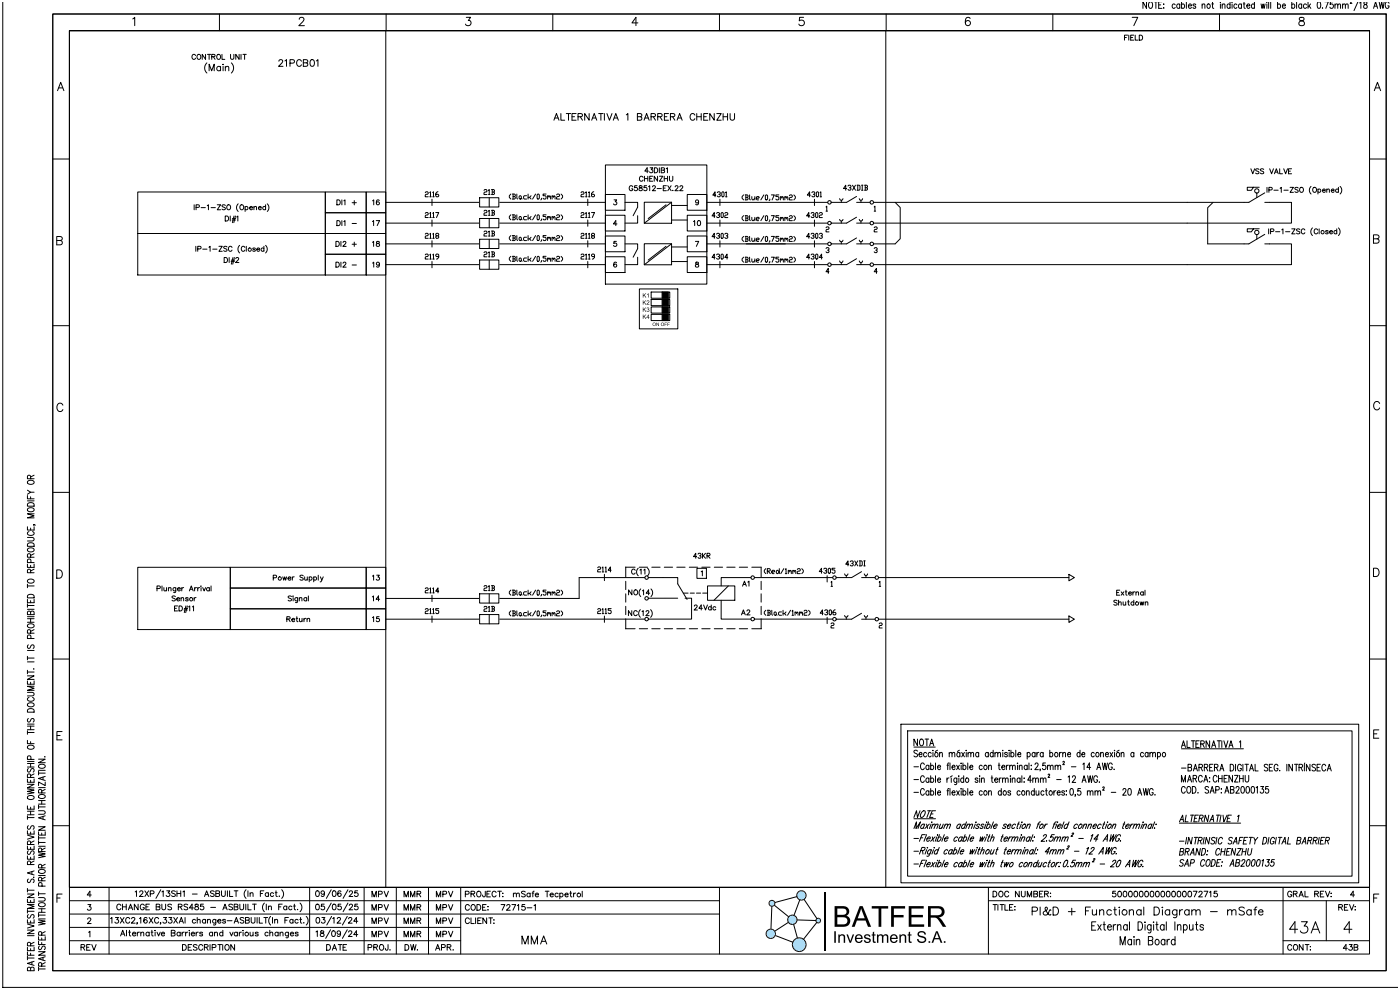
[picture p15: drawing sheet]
<svg xmlns="http://www.w3.org/2000/svg" width="420mm" height="297mm" viewBox="0 0 420 297" stroke-linecap="round" stroke-linejoin="round" font-family="sans-serif">
<!-- layer: 03 -->
<g fill="none" stroke="#000" stroke-width=".3">
<path d="M41.3 57.6h56.3v12.4h-56.3zM97.6 57.6h12.2v6.2h-12.2zM109.8 57.6h5.9v6.2h-5.9zM181.6 49.5h30.4v35.7h-30.4zM206.1 58.3h5.9v4.8h-5.9zM41.3 70h56.3v12.5h-56.3zM97.6 63.8h12.2v6.2h-12.2zM97.6 70h12.2v6.3h-12.2zM97.6 76.3h12.2v6.2h-12.2zM109.8 63.8h5.9v6.2h-5.9zM109.8 70h5.9v6.3h-5.9zM109.8 76.3h5.9v6.2h-5.9z"/>
<path d="M206.1 64.6h5.9v4.7h-5.9zM206.1 77h5.9v4.7h-5.9zM206.1 70.8h5.9v4.7h-5.9z"/>
</g>
<!-- layer: _TEXTO -->
<g fill="none" stroke="#000" stroke-width=".3">
<path d="M101 59.9h.5a.8 .8 0 0 1 .6 .8 .8 .8 0 0 1-.6 .7h-.5zM102.5 59.9v1.5M189.8 56.1a.55 .55 0 0 0-.6-.4 .55 .55 0 0 0-.5 .6v.3a.54 .54 0 0 0 .6 .6 .54 .54 0 0 0 .5-.6h-.4M191.1 55.7h-.7l-.1 .6a.53 .53 0 0 1 .8 0 .53 .53 0 0 1-.1 .8 .53 .53 0 0 1-.8-.2M191.8 55.8v.4l.9 .5a.5 .5 0 0 1-.5 .5 .5 .5 0 0 1-.5-.5l.9-.6-.1-.3zM192.9 53.2a.55 .55 0 0 0-.7-.3 .55 .55 0 0 0-.4 .5v.4a.55 .55 0 0 0 .4 .6 .55 .55 0 0 0 .7-.4M193.3 52.9v1.5M193.3 53.6h1M193.9 55.7h-.7v.6a.53 .53 0 0 1 .8 0 .53 .53 0 0 1-.1 .8 .53 .53 0 0 1-.8-.2M194.3 52.9v1.5M194.5 51.3h-1.1l.7-1v1.5M194.5 56l.4-.3v1.5"/>
<path d="M194.9 53.6h.5M195 50.3h.8l-.5 .6a.5 .5 0 0 1 .4 .8 .5 .5 0 0 1-.9-.2M195.7 56.1l.3-.4 .6 .3-.9 1.2h1M195.8 52.9h-.9v1.5h.9M196.3 50.3h.5a.8 .8 0 0 1 .5 .8 .8 .8 0 0 1-.5 .7h-.5zM197.1 56.6h1.3M197.2 52.9v1.5l-1-1.5v1.5M197.8 50.3v1.5M197.8 52.9h1l-1 1.5h1M198.3 51l1 .2v.3l-.3 .3h-.7v-1.5l1 .2v.2l-.3 .3M198.9 56.4h.6M199.2 53.6h1"/>
<path d="M199.2 52.9v1.5M199.8 50.6l.4-.3v1.5M199.9 55.7h-1v1.5h1M200.2 52.9v1.5M200.3 55.7l1 1.5M200.8 52.9v1l.4 .5 .5-.3 .1-1.2M201.3 55.7l-1 1.5M201.8 57.1h.1M202.5 56.1l.3-.4 .6 .3-1 1.2h1M203.9 56.1l.3-.4 .6 .3-.9 1.2h1M58.2 61.4v1.5M58.7 73.9v1.5"/>
<path d="M58.8 62.2l.9-.1v-.5l-.9-.2v1.5M59.3 74.7l.9-.1v-.6l-.9-.1v1.5M60.3 62.3h1.3M60.8 74.7h1.3M62.2 61.7l.3-.3v1.5M62.7 74.2l.3-.3v1.5M63.3 62.3h1.3M63.8 74.7h1.3M65.2 61.4h1l-1 1.5h1M65.7 73.9h1l-1 1.5h1M67.2 77.2h.5a.8 .8 0 0 1 .6 .8 .8 .8 0 0 1-.6 .7h-.5zM67.6 64.8h.5a.8 .8 0 0 1 .5 .7 .8 .8 0 0 1-.5 .8h-.5z"/>
<path d="M67.6 61.6l-.4-.2-.6 .2 .1 .4 .9 .5-.4 .4-.6-.2M68.1 74.1l-.4-.2-.6 .2 .1 .3 .9 .5-.4 .5-.6-.2M68.3 61.5a.68 .68 0 0 1 .9 .7 .68 .68 0 0 1-1 .5l-.2-.7zM68.7 77.2v1.5M69.1 64.8v1.5M69.3 78.5h1M69.4 78h1M69.6 74.2a.55 .55 0 0 0-.6-.3 .55 .55 0 0 0-.5 .5v.4a.55 .55 0 0 0 .5 .6 .55 .55 0 0 0 .6-.4M69.6 66h1M69.7 65.6h1M69.9 77.2l-.5 2M70.2 64.8l-.5 2"/>
<path d="M70.3 77.2l-.5 2M70.6 64.8l-.5 2M70.7 77.6l.3-.4 .6 .3-.9 1.2h1M71 65.1l.3-.3v1.5M71.4 61.1a1.54 1.54 0 0 0 0 2.3M71.9 73.6a1.54 1.54 0 0 0 0 2.3M72.2 61.5a.68 .68 0 0 1 .9 .7 .68 .68 0 0 1-1 .5l-.2-.7zM73.4 74.2a.55 .55 0 0 0-.6-.3 .55 .55 0 0 0-.4 .5v.4a.55 .55 0 0 0 .4 .6 .55 .55 0 0 0 .6-.4M73.5 62.1a.48 .48 0 0 1 .7 0 .48 .48 0 0 1 0 .7 .48 .48 0 0 1-.7-.1M73.5 61.9v1.5M73.9 73.9v1.5M74.9 62.3h.8a.48 .48 0 0 0-.5-.3 .48 .48 0 0 0-.4 .5 .48 .48 0 0 0 .4 .4l.5-.2"/>
<path d="M76.2 62.2l.3-.3 .4 .1v.9M76.2 61.9v1M76.6 74.6l-.3-.2-.5 .2 .7 .3v.4l-.4 .1-.3-.2M77 74.8h.9a.48 .48 0 0 0-.6-.4 .48 .48 0 0 0-.4 .5 .48 .48 0 0 0 .5 .5l.5-.2M77.5 62.3h.9a.48 .48 0 0 0-.6-.3 .48 .48 0 0 0-.4 .5 .48 .48 0 0 0 .5 .4l.5-.2M79.2 74.6a.48 .48 0 0 0-.7-.1 .48 .48 0 0 0 0 .7 .48 .48 0 0 0 .7 0M79.2 73.9v1.5M79.7 62.1a.48 .48 0 0 0-.7 0 .48 .48 0 0 0 0 .7 .48 .48 0 0 0 .7-.1M79.7 73.6a1.54 1.54 0 0 1 0 2.3M79.7 61.4v1.5M80.2 61.1a1.54 1.54 0 0 1 0 2.3M100.8 72.4h.5a.8 .8 0 0 1 .5 .7 .8 .8 0 0 1-.5 .8h-.5z"/>
<path d="M100.8 78.6h.5a.8 .8 0 0 1 .5 .8 .8 .8 0 0 1-.5 .7h-.5zM101 66.2h.5a.8 .8 0 0 1 .6 .7 .8 .8 0 0 1-.6 .8h-.5zM102.3 72.4v1.5M102.3 78.6v1.5M102.5 66.2v1.5M102.9 72.8l.3-.4 .6 .3-1 1.2h1M102.9 79l.3-.4 .6 .3-1 1.2h1M103.1 60.2l.4-.3v1.5M103.1 66.5l.4-.3v1.5M105.6 60.8h1.3M105.6 67h1.3M105.6 73.3h1.3"/>
<path d="M105.6 79.5h1.3M106.3 60.2v1.2M106.3 72.6v1.3M111.7 66.5l.4-.3v1.5M111.7 72.7l.4-.3v1.5M111.7 60.2l.4-.3v1.5M111.7 78.9l.4-.3v1.5M112.8 66.2h1l-.7 1.5M113 72.5v.4l.8 .5a.5 .5 0 0 1-.5 .5 .5 .5 0 0 1-.5-.5l1-.6-.1-.3zM113.7 60.2v-.2a.74 .74 0 0 0-.9 .6 .74 .74 0 0 0 .5 .8 .47 .47 0 0 0 .5-.4 .47 .47 0 0 0-.4-.5 .47 .47 0 0 0-.5 .4M113.8 79.1a.47 .47 0 0 1-.6 .4 .47 .47 0 0 1-.2-.7 .47 .47 0 0 1 .7 0l.1 .3a.71 .71 0 0 1-.6 1l-.2-.2M208 66.5l.4-.3v1.5"/>
<path d="M208.6 72.4h1l-.7 1.5M208.7 78.7v.4l.9 .5a.5 .5 0 0 1-.5 .5 .5 .5 0 0 1-.5-.5l.9-.6-.1-.3zM209.4 66.2a.69 .69 0 0 1 .7 .7 .69 .69 0 0 1-.7 .7l-.3-.6zM209.5 60.4a.47 .47 0 0 1-.6 .4 .47 .47 0 0 1-.2-.7 .47 .47 0 0 1 .8 .1v.2a.71 .71 0 0 1-.5 1l-.3-.2"/>
<circle cx="74.9" cy="74.9" r=".5"/>
</g>
<!-- layer: 0 -->
<path d="M193.2 60.7h8.2v6.3h-8.2zM193.2 73.1h8.2v6.3h-8.2zM199.8 61.4l-5.4 4.2M199.8 73.9l-5.4 4.1M201.4 60.7l-8.2 6.3M201.4 73.1l-8.2 6.3" fill="none" stroke="#000" stroke-width=".3"/>
<!-- layer: 02 -->
<path d="M115.7 60.7h65.9M115.7 66.9h65.9M115.7 73.1h65.9M115.7 79.4h65.9M187.5 60.7h3.7v1.4l-1.3 2.6M187.5 73.1h3.7v1.5l-1.3 2.5M191.2 64.7v2.2h-3.7M191.2 77.1v2.3h-3.7M201.4 61.6h4.7M201.4 66h4.7M201.4 74.1h4.7M201.4 78.4h4.7" fill="none" stroke="#000" stroke-width=".3"/>
<!-- layer: 01 -->
<g fill="none" stroke="#000" stroke-width=".3">
<path d="M127.5 57.8l.3-.3h.4l.2 .3-.2 .5h-.4l-.3 .2v.5h.9M128.9 57.8l.2-.3v1.5M128.9 59h.4M129.6 59.7v1.9M129.8 57.8l.2-.3v1.5M129.8 59h.4M131.4 57.5l-.7 .5v.8l.2 .2h.5l.2-.5-.2-.2h-.7M127.5 64l.3-.3h.4l.2 .3-.2 .5h-.4l-.3 .2v.5h.9M127.5 70.2l.3-.2h.4l.2 .2-.2 .5h-.4l-.3 .3v.5h.9M127.5 76.5l.3-.3h.4l.2 .3-.2 .5h-.4l-.3 .2v.5h.9M128.9 64l.2-.3v1.5M128.9 70.2l.2-.2v1.5"/>
<path d="M128.9 76.5l.2-.3v1.5M128.9 65.2h.4M128.9 71.5h.4M128.9 77.7h.4M129.6 66v1.9M129.6 72.2v1.9M129.6 78.4v1.9M129.8 64l.2-.3v1.5M129.8 70.2l.2-.2v1.5M129.8 76.5l.2-.3v1.5M129.8 65.2h.4M129.8 71.5h.4"/>
<path d="M129.8 77.7h.4M130.7 63.7h.9l-.7 1.5M130.9 70.7l-.2-.5 .2-.2h.5l.2 .5-.9 .5 .2 .5h.5l.2-.3-.2-.5M131.6 77h-.7l-.2-.3 .2-.5h.5l.2 .3v.7l-.7 .5"/>
</g>
<!-- layer: 02 -->
<path d="M143.9 59.3h5.7v2.8h-5.7z" fill="none" stroke="#fff" stroke-width=".3"/>
<path d="M143.9 59.3h5.7v2.8h-5.7z" fill="#fff"/>
<path d="M143.9 59.3h5.7v2.8h-5.7zM146.7 59.3v2.8" fill="none" stroke="#000" stroke-width=".3"/>
<path d="M143.9 65.5h5.7v2.8h-5.7z" fill="none" stroke="#fff" stroke-width=".3"/>
<path d="M143.9 65.5h5.7v2.8h-5.7z" fill="#fff"/>
<path d="M143.9 65.5h5.7v2.8h-5.7zM146.7 65.5v2.8" fill="none" stroke="#000" stroke-width=".3"/>
<path d="M143.9 71.8h5.7v2.7h-5.7z" fill="none" stroke="#fff" stroke-width=".3"/>
<path d="M143.9 71.8h5.7v2.7h-5.7z" fill="#fff"/>
<path d="M143.9 71.8h5.7v2.7h-5.7zM146.7 71.8v2.7" fill="none" stroke="#000" stroke-width=".3"/>
<path d="M143.9 78h5.7v2.8h-5.7z" fill="none" stroke="#fff" stroke-width=".3"/>
<path d="M143.9 78h5.7v2.8h-5.7z" fill="#fff"/>
<g fill="none" stroke="#000" stroke-width=".3">
<path d="M143.9 78h5.7v2.8h-5.7zM146.7 78v2.8M212 60.7h36.2M212 66.9h36.2M212 73.1h36.2M212 79.4h36.2M268.5 60.7l1.5 1.5v9.4l-1.5 1.5h-6.5M363.8 60.7l-1.6 1.6v10.8h10.9M373.1 60.7h-111.1M380.8 73.1h6.5v6.3h-125.3M380.8 60.7h6.5v6.2h-125.3M115.7 179.5h58"/>
<path d="M320.6 173.2h-57.1M193.4 185.7h-77.7M320.6 185.7h-57.1"/>
</g>
<!-- layer: 03 -->
<g fill="none" stroke="#000" stroke-width=".3">
<path d="M251.8 59.6l.5 .5 .5-.5M256.9 58.9l-3 1.8h-4.6M257.7 59.6l.5 .5 .5-.5M251.8 65.8l.5 .5 .5-.5M251.8 72l.5 .5 .5-.5M251.8 78.3l.5 .5 .5-.5M252.3 60.1v.6M252.3 66.3v.6M252.3 72.5v.6M252.3 78.8v.6M256.9 65.1l-3 1.8h-4.6M256.9 71.4l-3 1.7h-4.6"/>
<path d="M256.9 77.6l-3 1.8h-4.6M256.9 60.7h4M256.9 66.9h4M256.9 73.1h4M256.9 79.4h4M257.7 65.8l.5 .5 .5-.5M257.7 72l.5 .5 .5-.5M257.7 78.3l.5 .5 .5-.5M258.2 60.1v.6M258.2 66.3v.6M258.2 72.5v.6M258.2 78.8v.6"/>
<path d="M41.3 170.2h27.8v18.6h-27.8zM69.1 170.2h40.7v6.2h-40.7zM69.1 176.4h40.7v6.2h-40.7zM109.8 170.2h5.9v6.2h-5.9zM109.8 176.4h5.9v6.2h-5.9zM253.3 172.1l.5 .5 .5-.5M253.8 172.6v.6M258.4 171.5l-3 1.7h-4.6M258.4 173.2h4M259.2 172.1l.5 .5 .5-.5M259.7 172.6v.6M69.1 182.6h40.7v6.2h-40.7z"/>
<path d="M109.8 182.6h5.9v6.2h-5.9zM253.3 184.6l.5 .5 .5-.5M253.8 185.1v.6M258.4 183.9l-3 1.8h-4.6M258.4 185.7h4M259.2 184.6l.5 .5 .5-.5M259.7 185.1v.6"/>
<circle cx="248.8" cy="73.1" r=".54"/>
<circle cx="248.8" cy="60.7" r=".54"/>
<circle cx="248.8" cy="79.4" r=".54"/>
<circle cx="248.8" cy="66.9" r=".54"/>
<circle cx="261.5" cy="73.1" r=".54"/>
<circle cx="261.5" cy="60.7" r=".54"/>
<circle cx="261.5" cy="79.4" r=".54"/>
<circle cx="261.5" cy="66.9" r=".54"/>
<circle cx="250.3" cy="173.2" r=".54"/>
<circle cx="263" cy="173.2" r=".54"/>
<circle cx="250.3" cy="185.7" r=".54"/>
<circle cx="263" cy="185.7" r=".54"/>
</g>
<!-- layer: _TEXTO -->
<g fill="none" stroke="#000" stroke-width=".3">
<path d="M58.7 16.7a.55 .55 0 0 0-.7-.4 .55 .55 0 0 0-.4 .6v.3a.55 .55 0 0 0 .4 .6 .55 .55 0 0 0 .7-.4M59.2 16.5l.2-.1a.68 .68 0 0 1 .9 .7 .68 .68 0 0 1-1.1 .5zM61.6 16.3v1.5l-.9-1.5v1.5M62.1 18.9a2.06 2.06 0 0 0 0 3M62.2 16.3h1M62.7 16.3v1.5M63.5 17l.9-.1v-.5l-.9-.1v1.5M64 17l.5 .8M65.1 16.5l.2-.1a.68 .68 0 0 1 .9 .7 .68 .68 0 0 1-1.1 .5zM66.1 19.9v1.3M66.6 16.3v1.5h.8M66.9 19.2v.2z"/>
<path d="M66.9 19.9v1.3M67.6 19.9v1.3M69.1 16.3v1.1l.5 .4 .5-.2v-1.3M69.4 18.9a2.06 2.06 0 0 1 0 3M71.7 16.3v1.5l-1-1.5v1.5M72.3 16.3v1.5M72.9 16.3h1M73.4 16.3v1.5M83.6 18.4l.4-.5h.4l.4 .4-.3 .6-.9 1h1.3M85.5 18.3l.4-.4v2M87 18.9l1.1-.1 .2-.2-.1-.5-1.2-.2v2M90.4 18.4a.74 .74 0 0 0-.8-.5 .74 .74 0 0 0-.6 .8v.4a.74 .74 0 0 0 .6 .8 .74 .74 0 0 0 .8-.5"/>
<path d="M91 18.8l1.2 .2 .1 .5-.5 .4h-.8v-2l1.2 .2 .1 .4-.5 .3M93.3 18a.65 .65 0 0 1 .9 .3l.1 .5a.86 .86 0 0 1-.8 1.1 1.28 1.28 0 0 1-.2-1.9zM94.9 18.3l.5-.4v2M337.3 11.3h.5M338.2 10.5h-.9v1.5M338.6 10.5v1.5M339.1 11.3h.6M340.1 10.5h-1v1.5h1M340.5 10.5v1.5h.8M341.7 10.5h.5a.8 .8 0 0 1 .5 .8 .8 .8 0 0 1-.5 .7h-.5zM62.7 21.2v-2l.8 2 .7-2v2M66.1 20.2a.64 .64 0 0 0-.9-.1 .64 .64 0 0 0 0 .9 .64 .64 0 0 0 .9 0"/>
<path d="M67.6 20.3l.5-.4 .4 .1 .1 1.2M253.9 56.5h-.9l.7-1v1.5M254.3 55.8l.3-.3h.4l.2 .3-.2 .5h-.2M255 56.3l.2 .2-.2 .5h-.4l-.3-.2M255.7 55.5l.9 1.5M256.6 55.5l-.9 1.5M257 55.5h.7l.2 .3v1l-.2 .2h-.7M257.3 55.5v1.5M258.4 55.5h.4M258.4 57h.4M258.6 55.5v1.5M259.3 55.5h.7l.2 .3-.2 .5"/>
<path d="M259.5 56.3h.5l.2 .5-.2 .2h-.7M259.5 55.5v1.5M375.2 50.6l.5 1.5 .6-1.5M377.6 50.8l-.4-.2-.6 .2 .1 .4 .8 .3 .1 .4-.4 .2-.6-.2M379 50.8l-.3-.2-.7 .2 .2 .4 .8 .5-.3 .4-.7-.2M380 56.2v1.5M380.6 57l.8-.1 .1-.6-.9-.1v1.5M380.8 50.6l.6 1.5 .6-1.5M382.1 57h1.3M382.2 52.1l.6-1.5 .6 1.5M382.5 51.6h.7M383.8 50.6v1.5h.9"/>
<path d="M383.9 56.5l.4-.3v1.5M385 50.6l.6 1.5 .6-1.5M385.1 57h1.3M386.5 51.3h.5M386.9 56.2h1l-1 1.5h1M387.4 50.6h-.9v1.5h.9M389.4 56.4l-.4-.2-.6 .2 .1 .4 .8 .3 .1 .4-.4 .2-.6-.2M389.9 56.4l.2-.1a.68 .68 0 0 1 .9 .7 .68 .68 0 0 1-1.1 .5zM393.2 55.9a1.54 1.54 0 0 0 0 2.3M393.9 56.4l.1-.1a.68 .68 0 0 1 .9 .7 .68 .68 0 0 1-1 .5zM395.3 56.9a.48 .48 0 0 1 .7-.1 .48 .48 0 0 1 0 .7 .48 .48 0 0 1-.7 0M395.3 56.7v1.5"/>
<path d="M396.7 57.1h.8a.48 .48 0 0 0-.5-.4 .48 .48 0 0 0-.4 .5 .48 .48 0 0 0 .4 .5l.5-.2M397.9 57l.4-.3 .4 .1v.9M397.9 56.7v1M399.3 57.1h.9a.48 .48 0 0 0-.6-.4 .48 .48 0 0 0-.4 .5 .48 .48 0 0 0 .5 .5l.5-.2M401.4 56.9a.48 .48 0 0 0-.7-.1 .48 .48 0 0 0 0 .7 .48 .48 0 0 0 .7 0M401.4 56.2v1.5M401.9 55.9a1.54 1.54 0 0 1 0 2.3M247.7 62.1l.3-.3v1.5M247.7 68.3l.3-.3h.4l.2 .3-.2 .5h-.4l-.3 .2v.5h.9M247.7 74.5l.3-.2h.4l.2 .2v.3l-.4 .2M247.7 63.3h.5M248.4 75l.2 .3-.2 .5h-.4l-.3-.3"/>
<path d="M262.2 62.1l.2-.3v1.5M262.2 68.3l.2-.2h.5l.2 .2-.2 .5h-.5l-.2 .3v.5h.9M262.2 74.5l.2-.2h.5l.2 .5-.5 .2M262.2 63.3h.4M262.9 75l.2 .3-.2 .5h-.5l-.2-.3M380.5 68.6v1.5M381.1 69.4h.8l.1-.6-.9-.2v1.5M382.6 69.5h1.3M384.4 68.9l.4-.3v1.5M385.6 69.5h1.3M387.4 68.6h1l-1 1.5h1M389.9 68.9l-.4-.3-.6 .3 .1 .3 .9 .5-.4 .4-.6-.2"/>
<path d="M391.4 69a.55 .55 0 0 0-.7-.4 .55 .55 0 0 0-.4 .6v.4a.55 .55 0 0 0 .4 .5 .55 .55 0 0 0 .7-.3M393.7 68.4a1.54 1.54 0 0 0 0 2.2M395.2 69a.55 .55 0 0 0-.6-.4 .55 .55 0 0 0-.4 .6v.4a.55 .55 0 0 0 .4 .5 .55 .55 0 0 0 .6-.3M395.7 68.6v1.5M398.4 69.4l-.3-.3-.5 .3 .7 .3v.4h-.4l-.3-.2M398.8 69.6h.9a.48 .48 0 0 0-.6-.4 .48 .48 0 0 0-.4 .5 .48 .48 0 0 0 .5 .4l.5-.2M400.9 69.4a.48 .48 0 0 0-.7-.1 .48 .48 0 0 0 0 .7 .48 .48 0 0 0 .7-.1M400.9 68.6v1.5M401.4 68.4a1.54 1.54 0 0 1 0 2.2M248.6 81.5h-.9l.7-1v1.5M263.1 81.5h-.9l.7-1v1.5M47.1 176.5h.8l.1-.6-.9-.2v1.5"/>
<path d="M48.6 175.7v1.5M49.2 176.2v1h.4l.3-.2M49.9 176.2v1M50.5 176.5l.4-.3 .3 .1 .1 .9M50.5 176.2v1M52.6 179l-.4-.3-.6 .3 .1 .3 .8 .4 .1 .3-.4 .2-.6-.2M52.7 176.2v1.4l-.6 .1M52.7 176.5a.48 .48 0 0 0-.7-.1 .48 .48 0 0 0 0 .7 .48 .48 0 0 0 .7-.1M53 179.7h.9a.48 .48 0 0 0-.6-.4 .48 .48 0 0 0-.4 .5 .48 .48 0 0 0 .5 .4l.5-.2M53.2 176.7h.9a.48 .48 0 0 0-.5-.4 .48 .48 0 0 0-.5 .5 .48 .48 0 0 0 .5 .4l.5-.2M54.3 179.5l.4-.3 .3 .1 .1 .9M54.3 179.2v1"/>
<path d="M54.5 176.2v1M55.1 176.2l-.4 .1-.2 .4M56.4 179.5l-.2-.3-.5 .3 .7 .3v.4h-.5l-.2-.2M56.8 177.2l.6-1.5 .5 1.5M57 176.7h.7M58.2 179.2v1M58.4 176.2v1M58.8 179.2l-.4 .1-.2 .4M58.9 176.2l-.3 .1-.2 .4M59.3 176.2v1M59.9 176.2l-.4 .1-.2 .4M60.2 175.8h.1"/>
<path d="M60.3 176.2v1M60.8 176.2l.4 1 .5-1M62.8 176.5a.48 .48 0 0 0-.7-.1 .48 .48 0 0 0 0 .7 .48 .48 0 0 0 .7-.1M62.8 176.2v1M63.3 175.7v1.5M82 173.3l.8-.1 .1-.5-.9-.2v1.5M84.8 173l.3 1 .3-1 .3 1 .3-1M86.4 173.4h.8a.48 .48 0 0 0-.5-.3 .48 .48 0 0 0-.4 .4 .48 .48 0 0 0 .4 .5l.5-.2M87.4 179l-.3-.3-.7 .3 .2 .3 .7 .4 .1 .3-.3 .2-.7-.2M87.7 173v1M87.8 178.8h.1M87.9 179.2v1"/>
<path d="M88.2 173l-.3 .1-.2 .3M89.3 179.2l-.1 1.4-.6 .1M89.3 179.5a.48 .48 0 0 0-.7-.1 .48 .48 0 0 0 0 .7 .48 .48 0 0 0 .7-.1M89.8 179.5l.3-.3 .4 .1 .1 .9M89.8 179.2v1M91 172.7l-.4-.2-.6 .2 .1 .4 .9 .5-.4 .4-.6-.2M91.4 173l.1 .9 .3 .1 .4-.3M92 179.5a.48 .48 0 0 0-.7-.1 .48 .48 0 0 0 0 .7 .48 .48 0 0 0 .7-.1M92 179.2v1M92.2 173v1M92.5 178.7v1.5M92.7 173.2a.48 .48 0 0 1 .7 0 .48 .48 0 0 1 0 .7 .48 .48 0 0 1-.7-.1"/>
<path d="M92.7 173v1.5M94.1 173.2a.48 .48 0 0 1 .7 0 .48 .48 0 0 1 0 .7 .48 .48 0 0 1-.7-.1M94.1 173v1.5M95.5 172.5v1.5M96.1 173l.4 1M97 173l-.7 1.4-.3 .1M111.7 179l.3-.3v1.5M111.7 172.8l.4-.3v1.5M113 172.5h.8l-.5 .6a.5 .5 0 0 1 .4 .8 .5 .5 0 0 1-.9-.2M113.9 179.7h-1.1l.7-1v1.5M249.2 174.6l.3-.2v1.5M249.2 175.9h.5"/>
<path d="M254.6 169.2h-.9l.6-1v1.5M255 168.5l.2-.3h.5l.2 .5-.4 .3M255.7 169l.2 .2-.2 .5h-.5l-.2-.2M256.4 168.2l.9 1.5M257.3 168.2l-.9 1.5M257.7 168.2h.7l.2 .3v1l-.2 .2h-.7M257.9 168.2v1.5M259.1 168.2h.4M259.1 169.7h.4M259.3 168.2v1.5M263.7 174.6l.2-.2v1.5M263.7 175.9h.4"/>
<path d="M52.3 182.5h.6M53.3 181.7h-1v1.5h1M53.7 181.7h.5a.8 .8 0 0 1 .5 .8 .8 .8 0 0 1-.5 .7h-.5zM55.2 183h1M55.3 182.5h1M55.8 181.7l-.5 2M56.2 181.7l-.5 2M56.6 182l.3-.3v1.5M57.7 182l.4-.3v1.5M86 185.7l.9-.1 .1-.5-1-.1v1.5M86.5 185.7l.5 .8M87.5 185.9h.9a.48 .48 0 0 0-.5-.4 .48 .48 0 0 0-.5 .5 .48 .48 0 0 0 .5 .5l.5-.2"/>
<path d="M88.8 185.5h.5M89 185v1.2l.4 .3M89.8 185.5l.1 .9 .3 .1 .4-.3M90.6 185.5v1M91.2 185.5v1M91.7 185.5h-.3l-.2 .4M92.1 185.8l.4-.3h.3l.1 1M92.1 185.5v1M111.7 185.3l.4-.3v1.5M113.7 185h-.7l-.1 .6a.53 .53 0 0 1 .8 0 .53 .53 0 0 1-.1 .8 .53 .53 0 0 1-.8-.2M249.2 187.1l.3-.3h.4l.2 .3-.2 .5h-.4l-.3 .2v.5h.9M263.7 187.1l.2-.3h.5l.2 .3-.2 .5h-.5l-.2 .2v.5h.9"/>
<circle cx="396.7" cy="69.6" r=".5"/>
<circle cx="57.3" cy="179.7" r=".5"/>
<circle cx="83.9" cy="173.5" r=".5"/>
</g>
<!-- layer: linea 02 -->
<path d="M376 56.2l-.7 .9h-1.2v-.9h3.6M379.3 57.8l-4.7 2.9h-1.5M376 68.6l-.7 .9h-1.2v-.9h3.6M379.3 60.7h1.5M379.3 70.3l-4.7 2.8h-1.5M379.3 73.1h1.5" fill="none" stroke="#000" stroke-width=".3"/>
<!-- layer: _Equipos -->
<g fill="none" stroke="#000" stroke-width=".3">
<path d="M377 57.9v1.4M377 70.4v1.3"/>
<circle cx="377" cy="57.3" r=".66"/>
<circle cx="377" cy="69.7" r=".66"/>
</g>
<!-- layer: 0 -->
<path d="M115.7 9.1v257.1M265.7 9.1v257.1" fill="none" stroke="#000" stroke-width=".3"/>
<!-- layer: 01 -->
<g fill="none" stroke="#000" stroke-width=".3">
<path d="M145.2 57.1l.2-.2h.4l.3 .2-.3 .5h-.4l-.2 .3v.5h.9M146.5 57.1l.2-.2v1.5M146.5 58.4h.5M147.4 56.9h.7l.2 .2-.2 .5M147.6 57.6h.5l.2 .5-.2 .3h-.7M147.6 56.9v1.5M153.2 58.2l-.4 .5v.5l.4 .5M153.7 58.2h.6l.3 .3-.3 .5M153.9 59h.4l.3 .5-.3 .2h-.6M153.9 58.2v1.5M155 58.2v1.3l.2 .2M155.9 58.7l.5 .3-.3 .7-.4-.2z"/>
<path d="M156.4 59.5l.2 .2M157.9 58.7h-.6l-.3 .3 .3 .7h.6M158.4 58.2v1.5M158.8 59.2l.5 .5M159.3 58.7l-.5 .5h-.4M160.6 58.2l-.9 1.5M161.3 58.2l.5 .3v1l-.3 .2-.4-.2v-1zM162.4 59.5l-.2 .5M163.8 58.2h-.9v.5h.7l.2 .3-.2 .7h-.5l-.2-.2M164.2 59l.3-.3 .2 .5M164.2 58.7v1M164.7 59l.2-.3 .2 .3v.7"/>
<path d="M165.6 59l.2-.3 .2 .5M165.6 58.7v1M166 59l.3-.3 .2 .3v.7M166.9 58.5l.3-.3h.4l.2 .3-.2 .5h-.4l-.3 .2v.5h.9M168.3 58.2l.4 .5v.5l-.4 .5M214.7 58.5h-.9l.7-1v1.5M215.1 57.8l.3-.3h.4l.2 .5-.4 .3M215.8 58.3l.2 .2-.2 .5h-.4l-.3-.2M215.9 59.8v1.8M216.7 57.5l.5 .3v1l-.3 .2-.4-.2v-1zM217.6 57.8l.2-.3v1.5M217.6 59h.5"/>
<path d="M223 58.5l-.4 .5v.5l.4 .5M223.5 58.5h.7l.2 .2-.2 .5M223.7 59.2h.5l.2 .5-.2 .3h-.7M223.7 58.5v1.5M224.8 58.5v1.2l.3 .3M225.5 59v.7l.2 .3 .7-.5M226.4 59v1M226.9 59.5h.6l.3-.3-.3-.2h-.4l-.2 .2v.5l.2 .3h.4M229.1 58.5l-.9 1.5M229.8 58.5l.4 .2v1l-.2 .3-.4-.3v-1zM230.9 59.7l-.2 .5M231.4 58.5h.8l-.6 1.5"/>
<path d="M233.6 58.5h-.9v.5h.7l.2 .2-.2 .8h-.5l-.2-.3M234 59.2l.3-.2 .2 .5M234 59v1M234.5 59.2l.2-.2 .2 .2v.8M235.4 59.2l.2-.2 .2 .5M235.4 59v1M235.8 59.2l.3-.2 .2 .2v.8M236.7 58.7l.3-.2h.4l.2 .2-.2 .5h-.4l-.3 .3v.5h.9M238.1 58.5l.4 .5v.5l-.4 .5M243 58.5h-.9l.7-1v1.5M243.5 57.8l.2-.3h.5l.2 .3v.2l-.5 .3M244.2 58.3l.2 .2-.2 .5h-.5l-.2-.2"/>
<path d="M244.3 59.8v1.8M245.1 57.5l.4 .3v1l-.2 .2-.5-.2v-1zM246 57.8l.2-.3v1.5M246 59h.4M145.2 75.8l.2-.3h.4l.3 .3-.3 .5h-.4l-.2 .2v.5h.9M145.2 63.3l.2-.2h.4l.3 .2-.3 .5h-.4l-.2 .3v.5h.9M145.2 69.6l.2-.3h.4l.3 .3-.3 .5h-.4l-.2 .2v.5h.9M146.5 75.8l.2-.3v1.5M146.5 77h.5M146.5 63.3l.2-.2v1.5M146.5 64.6h.5M146.5 69.6l.2-.3v1.5"/>
<path d="M146.5 70.8h.5M147.4 75.5h.7l.2 .3-.2 .5M147.4 63.1h.7l.2 .2-.2 .5M147.4 69.3h.7l.2 .3-.2 .5M147.6 76.3h.5l.2 .5-.2 .2h-.7M147.6 75.5v1.5M147.6 63.8h.5l.2 .5-.2 .3h-.7M147.6 63.1v1.5M147.6 70.1h.5l.2 .5-.2 .2h-.7M147.6 69.3v1.5M153.2 70.7l-.4 .5v.5l.4 .5M153.2 76.9l-.4 .5v.5l.4 .5"/>
<path d="M153.2 64.4l-.4 .5v.5l.4 .5M153.7 76.9h.6l.3 .2-.3 .5M153.7 64.4h.6l.3 .3-.3 .5M153.7 70.7h.6l.3 .2-.3 .5M153.9 77.6h.4l.3 .5-.3 .3h-.6M153.9 76.9v1.5M153.9 71.4h.4l.3 .5-.3 .3h-.6M153.9 70.7v1.5M153.9 65.2h.4l.3 .5-.3 .2h-.6M153.9 64.4v1.5M155 70.7v1.2l.2 .3M155 76.9v1.2l.2 .3"/>
<path d="M155 64.4v1.3l.2 .2M155.9 77.4l.5 .2-.3 .8-.4-.3zM155.9 64.9l.5 .3-.3 .7-.4-.2zM155.9 71.2l.5 .2-.3 .8-.4-.3zM156.4 78.1l.2 .3M156.4 71.9l.2 .3M156.4 65.7l.2 .2M157.9 71.2h-.6l-.3 .2 .3 .8h.6M157.9 77.4h-.6l-.3 .2 .3 .8h.6M157.9 64.9h-.6l-.3 .3 .3 .7h.6M158.4 76.9v1.5M158.4 64.4v1.5"/>
<path d="M158.4 70.7v1.5M158.8 77.9l.5 .5M158.8 71.7l.5 .5M158.8 65.4l.5 .5M159.3 77.4l-.5 .5h-.4M159.3 71.2l-.5 .5h-.4M159.3 64.9l-.5 .5h-.4M160.6 76.9l-.9 1.5M160.6 70.7l-.9 1.5M160.6 64.4l-.9 1.5M161.3 76.9l.5 .2v1l-.3 .3-.4-.3v-1zM161.3 64.4l.5 .3v1l-.3 .2-.4-.2v-1z"/>
<path d="M161.3 70.7l.5 .2v1l-.3 .3-.4-.3v-1zM162.4 78.1l-.2 .5M162.4 71.9l-.2 .5M162.4 65.7l-.2 .5M163.8 76.9h-.9v.5h.7l.2 .2-.2 .8h-.5l-.2-.3M163.8 64.4h-.9v.5h.7l.2 .3-.2 .7h-.5l-.2-.2M163.8 70.7h-.9v.5h.7l.2 .2-.2 .8h-.5l-.2-.3M164.2 77.6l.3-.2 .2 .5M164.2 77.4v1M164.2 71.4l.3-.2 .2 .5M164.2 71.2v1M164.2 65.2l.3-.3 .2 .5"/>
<path d="M164.2 64.9v1M164.7 77.6l.2-.2 .2 .2v.8M164.7 71.4l.2-.2 .2 .2v.8M164.7 65.2l.2-.3 .2 .3v.7M165.6 77.6l.2-.2 .2 .5M165.6 77.4v1M165.6 65.2l.2-.3 .2 .5M165.6 71.4l.2-.2 .2 .5M165.6 64.9v1M165.6 71.2v1M166 77.6l.3-.2 .2 .2v.8M166 71.4l.3-.2 .2 .2v.8"/>
<path d="M166 65.2l.3-.3 .2 .3v.7M166.9 70.9l.3-.2h.4l.2 .2-.2 .5h-.4l-.3 .3v.5h.9M166.9 77.1l.3-.2h.4l.2 .2-.2 .5h-.4l-.3 .3v.5h.9M166.9 64.7l.3-.3h.4l.2 .3-.2 .5h-.4l-.3 .2v.5h.9M168.3 76.9l.4 .5v.5l-.4 .5M168.3 70.7l.4 .5v.5l-.4 .5M168.3 64.4l.4 .5v.5l-.4 .5M214.5 64.8h-.9l.6-1v1.5M214.5 71h-.9l.6-1v1.5M214.5 77.2h-.9l.6-1v1.5M214.9 64l.2-.2h.5l.2 .2-.2 .5h-.2M214.9 70.2l.2-.2h.5l.2 .2-.2 .5h-.2"/>
<path d="M214.9 76.5l.2-.3h.5l.2 .3v.2l-.4 .3M215.6 64.5l.2 .3-.2 .5h-.5l-.2-.3M215.6 70.7l.2 .3-.2 .5h-.5l-.2-.3M215.6 77l.2 .2-.2 .5h-.5l-.2-.2M215.9 66v1.9M215.9 72.2v1.9M215.9 78.4v1.9M216.5 63.8l.4 .2v1l-.2 .3-.4-.3v-1zM216.5 70l.4 .2v1l-.2 .3-.4-.3v-1zM216.5 76.2l.4 .3v1l-.2 .2-.4-.2v-1zM217.4 64l.2-.2h.5l.2 .2-.2 .5h-.5l-.2 .3v.5h.9M217.4 70.2l.2-.2h.5l.2 .5-.5 .2"/>
<path d="M218.1 70.7l.2 .3-.2 .5h-.5l-.2-.3M218.3 77.2h-.9l.7-1v1.5M223 64.7l-.4 .5v.5l.4 .5M223 70.9l-.4 .5v.5l.4 .5M223 77.1l-.4 .5v.5l.4 .5M223.5 64.7h.7l.2 .2-.2 .5M223.5 70.9h.7l.2 .3-.2 .5M223.5 77.1h.7l.2 .3-.2 .5M223.7 65.4h.5l.2 .5-.2 .3h-.7M223.7 77.9h.5l.2 .5-.2 .2h-.7M223.7 64.7v1.5M223.7 77.1v1.5"/>
<path d="M223.7 71.7h.5l.2 .5-.2 .2h-.7M223.7 70.9v1.5M224.8 64.7v1.2l.3 .3M224.8 70.9v1.3l.3 .2M224.8 77.1v1.3l.3 .2M225.5 65.2v.7l.2 .3 .7-.5M225.5 77.6v.8l.2 .2 .7-.5M225.5 71.4v.8l.2 .2 .7-.5M226.4 65.2v1M226.4 71.4v1M226.4 77.6v1M226.9 65.7h.6l.3-.3-.3-.2h-.4l-.2 .2v.5l.2 .3h.4"/>
<path d="M226.9 71.9h.6l.3-.2-.3-.3h-.4l-.2 .3v.5l.2 .2h.4M226.9 78.1h.6l.3-.2-.3-.3h-.4l-.2 .3v.5l.2 .2h.4M229.1 64.7l-.9 1.5M229.1 77.1l-.9 1.5M229.1 70.9l-.9 1.5M229.8 64.7l.4 .2v1l-.2 .3-.4-.3v-1zM229.8 70.9l.4 .3v1l-.2 .2-.4-.2v-1zM229.8 77.1l.4 .3v1l-.2 .2-.4-.2v-1zM230.9 65.9l-.2 .5M230.9 78.4l-.2 .5M230.9 72.2l-.2 .5M231.4 64.7h.8l-.6 1.5"/>
<path d="M231.4 70.9h.8l-.6 1.5M231.4 77.1h.8l-.6 1.5M233.6 64.7h-.9v.5h.7l.2 .2-.2 .8h-.5l-.2-.3M233.6 70.9h-.9v.5h.7l.2 .3-.2 .7h-.5l-.2-.2M233.6 77.1h-.9v.5h.7l.2 .3-.2 .7h-.5l-.2-.2M234 65.4l.3-.2 .2 .5M234 71.7l.3-.3 .2 .5M234 77.9l.3-.3 .2 .5M234 65.2v1M234 71.4v1M234 77.6v1M234.5 65.4l.2-.2 .2 .2v.8"/>
<path d="M234.5 71.7l.2-.3 .2 .3v.7M234.5 77.9l.2-.3 .2 .3v.7M235.4 65.4l.2-.2 .2 .5M235.4 71.7l.2-.3 .2 .5M235.4 77.9l.2-.3 .2 .5M235.4 65.2v1M235.4 71.4v1M235.4 77.6v1M235.8 65.4l.3-.2 .2 .2v.8M235.8 71.7l.3-.3 .2 .3v.7M235.8 77.9l.3-.3 .2 .3v.7M236.7 64.9l.3-.2h.4l.2 .2-.2 .5h-.4l-.3 .3v.5h.9"/>
<path d="M236.7 71.2l.3-.3h.4l.2 .3-.2 .5h-.4l-.3 .2v.5h.9M236.7 77.4l.3-.3h.4l.2 .3-.2 .5h-.4l-.3 .2v.5h.9M238.1 64.7l.4 .5v.5l-.4 .5M238.1 70.9l.4 .5v.5l-.4 .5M238.1 77.1l.4 .5v.5l-.4 .5M242.8 64.8h-.9l.7-1v1.5M242.8 71h-.9l.7-1v1.5M242.8 77.2h-.9l.7-1v1.5M243.3 64l.2-.2h.4l.3 .2v.3l-.5 .2M243.3 70.2l.2-.2h.4l.3 .2v.3l-.5 .2M243.3 76.5l.2-.3h.4l.3 .3v.2l-.5 .3M243.9 64.5l.3 .3-.3 .5h-.4l-.2-.3"/>
<path d="M243.9 70.7l.3 .3-.3 .5h-.4l-.2-.3M243.9 77l.3 .2-.3 .5h-.4l-.2-.2M244.3 66v1.9M244.3 72.2v1.9M244.3 78.4v1.9M244.8 63.8l.5 .2v1l-.2 .3-.5-.3v-1zM244.8 70l.5 .2v1l-.2 .3-.5-.3v-1zM244.8 76.2l.5 .3v1l-.2 .2-.5-.2v-1zM245.7 64l.3-.2h.4l.2 .2-.2 .5h-.4l-.3 .3v.5h.9M245.7 70.2l.3-.2h.4l.2 .2-.2 .5h-.2M246.4 70.7l.2 .3-.2 .5h-.4l-.3-.3M246.6 77.2h-.9l.7-1v1.5"/>
<path d="M246.6 171.4h-.9l.7-1v1.5M247.1 170.7l.2-.3h.4l.3 .3v.2l-.5 .3M247.7 171.2l.3 .2-.3 .5h-.4l-.2-.2M248.1 172.7v1.9M248.6 170.4l.5 .3v1l-.2 .2-.5-.2v-1zM250.4 170.4h-.9v.5h.7l.2 .3-.2 .7h-.4l-.3-.2M127.5 182.8l.3-.3h.4l.2 .3-.2 .5h-.4l-.3 .2v.5h.9M128.9 182.8l.2-.3v1.5M128.9 184h.4M129.6 184.8v1.9M129.8 182.8l.2-.3v1.5M129.8 184h.4"/>
<path d="M131.6 182.5h-.9v.5h.7l.2 .3-.2 .7h-.5l-.2-.2"/>
</g>
<!-- layer: 02 -->
<path d="M143.9 178.1h5.7v2.8h-5.7z" fill="none" stroke="#fff" stroke-width=".3"/>
<path d="M143.9 178.1h5.7v2.8h-5.7z" fill="#fff"/>
<path d="M143.9 178.1h5.7v2.8h-5.7zM146.7 178.1v2.8" fill="none" stroke="#000" stroke-width=".3"/>
<path d="M143.9 184.3h5.7v2.8h-5.7z" fill="none" stroke="#fff" stroke-width=".3"/>
<path d="M143.9 184.3h5.7v2.8h-5.7z" fill="#fff"/>
<g fill="none" stroke="#000" stroke-width=".3">
<path d="M193.4 173.2h-19.7v6.3M194.5 173.2h8.8v1.9l2.8 4.7M203.3 179.4h-8.8M205.5 179.4h1.9v6.3h-12.9M209 170.5h2.9v3h-2.9zM212.2 175.7h8.2v4.3h-8.2zM218.5 175.7l-4.4 4.3M225.2 173.2h-8.9v2.5M226.3 173.2h23.4M320.6 172.3l1.6 .9-1.6 1zM143.9 184.3h5.7v2.8h-5.7zM146.7 184.3v2.8"/>
<path d="M216.3 180v5.7h8.9M226.3 185.7h23.4M320.6 184.8l1.6 .9-1.6 1zM274.1 224.1h6.4M274.1 230h1.4M274.1 233.8h1.4M274.1 237.6h1.4M275.2 221.7v2l-1.1-2v2M275.2 225.3l-.4-.3-.7 .3 .2 .5 .9 .6v.3l-.4 .3-.7-.3M275.6 226.2h1l-.2-.4a.6 .6 0 0 0-.8 .5 .6 .6 0 0 0 .8 .6l.2-.2M276.1 221.8l.1-.1a1.03 1.03 0 0 1 .8 1 1.03 1.03 0 0 1-.8 1 1.33 1.33 0 0 1-.1-1.9zM277.2 229.3a.59 .59 0 0 0-.7-.5 .59 .59 0 0 0-.4 .8v.5a.59 .59 0 0 0 .4 .7 .59 .59 0 0 0 .7-.4"/>
<path d="M277.2 233.1a.59 .59 0 0 0-.7-.4 .59 .59 0 0 0-.4 .7v.5a.59 .59 0 0 0 .4 .8 .59 .59 0 0 0 .7-.5M277.2 237a.59 .59 0 0 0-.7-.5 .59 .59 0 0 0-.4 .8v.4a.59 .59 0 0 0 .4 .8 .59 .59 0 0 0 .7-.5M277.5 221.7h1M277.9 226l-.1-.2a.6 .6 0 0 0-.8 .5 .6 .6 0 0 0 .8 .6l.1-.2M278 221.7v2M278.6 229.8l-.1-.2a.6 .6 0 0 0-.8 .6 .6 .6 0 0 0 .8 .5l.1-.1M278.6 233.6l-.1-.2a.6 .6 0 0 0-.8 .6 .6 .6 0 0 0 .8 .6l.1-.2M278.6 237.5l-.1-.2a.6 .6 0 0 0-.8 .5 .6 .6 0 0 0 .8 .6l.1-.2M278.6 229.5v1.3M278.6 233.3v1.4M278.6 237.2v1.3M278.8 223.7l.6-2 .7 2"/>
<path d="M279.1 223h.7M279.1 229.8l.2-.2a.6 .6 0 0 1 .8 .6 .6 .6 0 0 1-.8 .5l-.2-.1M279.1 233.6l.2-.2a.6 .6 0 0 1 .8 .6 .6 .6 0 0 1-.8 .6l-.2-.2M279.1 237.5l.2-.2a.6 .6 0 0 1 .8 .5 .6 .6 0 0 1-.8 .6l-.2-.2M279.1 228.8v2M279.1 232.7v2M279.1 236.5v2M279.3 226l-.2-.2a.6 .6 0 0 0-.7 .5 .6 .6 0 0 0 .7 .6l.2-.2M279.8 225v.2zM279.8 225.7v1.3M280.6 228.8v2M280.6 232.7v2"/>
<path d="M280.6 236.5v2M281.2 230.1h.9l-.1-.5a.6 .6 0 0 0-.8 .6 .6 .6 0 0 0 .8 .5l.1-.1M281.2 233.9h.9l-.1-.5a.6 .6 0 0 0-.8 .6 .6 .6 0 0 0 .8 .6l.1-.2M281.2 237.7h.9l-.1-.4a.6 .6 0 0 0-.8 .5 .6 .6 0 0 0 .8 .6l.1-.2M281.2 225l-.7 .4M281.8 226.1l.4-.4 .4 .1v1.2M281.8 225.7v1.3M284 229.5h.5M284 233.3v1.4M284 237.2h.5M284.6 228.8l-.4 .4v1.6M284.6 233.3l-.4 .1-.2 .5"/>
<path d="M284.6 236.5l-.4 .4v1.6M284.7 226.1l.4-.4 .4 .1v1.2M284.7 225.7v1.3M284.9 228.8v2M284.9 236.5v2M285.3 233.3v1.4M285.5 226.1l.4-.4 .4 .1 .1 1.2M285.5 230.1h1l-.2-.5a.6 .6 0 0 0-.8 .6 .6 .6 0 0 0 .8 .5l.2-.1M285.5 237.7h1l-.2-.4a.6 .6 0 0 0-.8 .5 .6 .6 0 0 0 .8 .6l.2-.2M285.6 232.7l-.6 .4M286.9 229.5l.8 1.3M286.9 237.2l.8 1.3"/>
<path d="M287 233.3l-.1 1.8-.2 .2-.4-.1M287 233.6l-.2-.2a.6 .6 0 0 0-.7 .6 .6 .6 0 0 0 .7 .6l.2-.2M287.6 232.7v.2zM287.6 233.3v1.4M287.7 225l-.6 .4M287.7 229.5l-.8 1.3M287.7 237.2l-.8 1.3M287.9 226l-.2-.2a.6 .6 0 0 0-.7 .5 .6 .6 0 0 0 .7 .6l.2-.2M287.9 225.7v1.3M288.3 228.8v.2zM288.3 236.5v.2zM288.3 229.5v1.3"/>
<path d="M288.3 237.2v1.3M288.4 225.7l.9 1.3M288.8 229.8l.2-.2a.6 .6 0 0 1 .7 .6 .6 .6 0 0 1-.7 .5l-.2-.1M288.8 237.5l.2-.2a.6 .6 0 0 1 .7 .5 .6 .6 0 0 1-.7 .6l-.2-.2M288.8 228.8v2M288.8 236.5v2M289 233.6l-.1-.2a.6 .6 0 0 0-.8 .6 .6 .6 0 0 0 .8 .6l.1-.2M289 232.7v2M289.3 225.7l-.9 1.3M289.8 225v.2zM289.8 225.7v1.3M290.3 228.8v2"/>
<path d="M290.3 236.5v2M290.3 226.1l.4-.4 .4 .1 .1 1.2M290.3 225.7v1.3M290.9 230.1h.9l-.2-.5a.6 .6 0 0 0-.7 .6 .6 .6 0 0 0 .7 .5l.2-.1M290.9 237.7h.9l-.2-.4a.6 .6 0 0 0-.7 .5 .6 .6 0 0 0 .7 .6l.2-.2M291.2 226.1l.4-.4 .3 .1 .1 1.2M293.3 233.6l-.3-.3-.5 .3 .7 .5v.5l-.4 .1-.3-.3M293.5 226l-.1-.2a.6 .6 0 0 0-.8 .5 .6 .6 0 0 0 .8 .6l.1-.2M293.5 225.7v1.3M293.8 232.7v.2zM293.8 233.3v1.4M294.4 233.7l.4-.4 .3 .1 .1 1.3"/>
<path d="M294.4 233.3v1.4M294.6 229.8l-.1-.2a.6 .6 0 0 0-.8 .6 .6 .6 0 0 0 .8 .5l.1-.1M294.6 237.5l-.1-.2a.6 .6 0 0 0-.8 .5 .6 .6 0 0 0 .8 .6l.1-.2M296.4 226l-.1-.2a.6 .6 0 0 0-.8 .5 .6 .6 0 0 0 .8 .6l.1-.2M296.4 225.7v1.3M296.5 229.9l.4-.4 .4 .1v1.2M296.5 237.6l.4-.4 .4 .1v1.2M296.5 229.5v1.3M296.5 237.2v1.3M297.3 233.3h.5M297.5 232.7v1.6l.4 .4M297.9 226l-.2-.2a.6 .6 0 0 0-.7 .5 .6 .6 0 0 0 .7 .6l.2-.2"/>
<path d="M297.9 225v2M298.3 233.9h1l-.2-.5a.6 .6 0 0 0-.8 .6 .6 .6 0 0 0 .8 .6l.2-.2M298.4 226.1l.4-.4 .4 .1 .1 1.2M298.4 225.7v1.3M299.3 226.1l.3-.4 .4 .1 .1 1.2M299.4 229.5h.5M299.6 228.8v1.7l.4 .3M299.7 233.3v1.4M300.3 233.3l-.4 .1-.2 .5M300.3 237.5l-.1-.2a.6 .6 0 0 0-.8 .5 .6 .6 0 0 0 .8 .6l.1-.2M300.3 236.5v2M300.5 230.1h.9l-.2-.5a.6 .6 0 0 0-.7 .6 .6 .6 0 0 0 .7 .5l.2-.1"/>
<path d="M300.7 233.7l.4-.4 .4 .1v1.3M300.7 233.3v1.4M300.8 225v.2zM300.8 225.7v1.3M301.5 233.7l.4-.4 .4 .1 .1 1.3M301.8 229.5v1.3M302.1 226l-.3-.3-.5 .3 .8 .4v.5l-.5 .1-.3-.3M302.5 229.5l-.4 .1-.3 .5M302.7 225v.2zM302.7 225.7v1.3M302.8 229.9l.4-.4 .4 .1 .1 1.2M302.8 229.5v1.3"/>
<path d="M303.1 232.7v.2zM303.1 233.3v1.4M303.1 237.5l-.3-.3-.4 .1v.3l.7 .3v.3l-.3 .3-.5-.3M303.2 226l.2-.2a.6 .6 0 0 1 .7 .5 .6 .6 0 0 1-.7 .6l-.2-.2M303.2 225v2M303.6 233.7l.4-.4 .4 .1v1.3M303.6 233.3v1.4M303.7 229.9l.4-.4 .3 .1 .1 1.2M304.7 225v2M305.2 228.8v.2zM305.2 229.5v1.3M305.3 226.2h.9l-.2-.4a.6 .6 0 0 0-.7 .5 .6 .6 0 0 0 .7 .6l.2-.2"/>
<path d="M305.7 229.9l.4-.4 .4 .1 .1 1.2M305.7 229.5v1.3M306 233.6l-.2-.2a.6 .6 0 0 0-.8 .6 .6 .6 0 0 0 .8 .6l.2-.2M306 237.5l-.2-.2a.6 .6 0 0 0-.8 .5 .6 .6 0 0 0 .8 .6l.2-.2M306 233.3v1.4M306.5 232.7v2M307.2 233.3v.2zM307.2 234.5v.2zM307.9 237.6l.3-.4 .4 .1 .1 1.2M307.9 237.2v1.3M308.1 226l.1-.2a.6 .6 0 0 1 .8 .5 .6 .6 0 0 1-.8 .6l-.1-.2M308.1 229.8l-.2-.2a.6 .6 0 0 0-.7 .6 .6 .6 0 0 0 .7 .5l.2-.1"/>
<path d="M308.1 225.7v2M308.1 229.5v1.3M308.6 228.8v2M309.3 229.5v.2zM309.3 230.7v.1zM309.4 234h-1.2l.8-1.3v2M309.8 233.7l.3-.4 .4 .1 .1 1.3M309.8 233.3v1.4M310.2 237.5l-.1-.2a.6 .6 0 0 0-.8 .5 .6 .6 0 0 0 .8 .6l.1-.2M310.2 236.5v2M310.4 226l-.1-.2a.6 .6 0 0 0-.8 .5 .6 .6 0 0 0 .8 .6l.1-.2M310.4 229.3l.4-.5h.3l.3 .4-.3 .7-.7 .9h1"/>
<path d="M310.4 225.7v1.3M310.6 233.7l.4-.4 .4 .1v1.3M310.8 237.2v1.2l.4 .1 .4-.4M311 225.7v1.3M311.6 225.7l-.4 .1-.2 .4M311.6 237.2v1.3M312 230.7l-.1 .5M312 233.7l.4-.4 .4 .1 .1 1.3M312 233.3v1.4M312.9 226l-.2-.2a.6 .6 0 0 0-.7 .5 .6 .6 0 0 0 .7 .6l.2-.2M312.9 233.7l.4-.4 .3 .1 .1 1.3M312.9 225.7v1.3"/>
<path d="M313.1 237.5l-.1-.2a.6 .6 0 0 0-.8 .5 .6 .6 0 0 0 .8 .6l.1-.2M313.6 228.8h-.8l-.1 .9a.59 .59 0 0 1 .9 0 .59 .59 0 0 1-.1 .9 .59 .59 0 0 1-.8-.1M313.6 237.2h.5M313.8 236.5v1.6l.4 .4M314.2 229.9l.4-.4 .3 .1 .1 1.2M314.2 229.5v1.3M314.4 232.4l.1-.2 .3 .2-.5 .8h.6M314.9 226l.1-.2a.6 .6 0 0 1 .8 .5 .6 .6 0 0 1-.8 .6l-.1-.2M314.9 225v2M315 229.9l.4-.4 .4 .1 .1 1.2M316.1 237.2v1.3M316.5 229.9l.3-.4 .4 .1 .1 1.2"/>
<path d="M316.5 229.5v1.3M316.7 237.2l-.4 .1-.2 .4M316.9 233.8h1.4M317.1 237.7h.9l-.2-.4a.6 .6 0 0 0-.7 .5 .6 .6 0 0 0 .7 .6l.2-.2M317.3 229.9l.4-.4 .4 .1v1.2M317.8 225.7v1.3M318.4 225.7l-.4 .1-.2 .4M318.8 226.1l.3-.4 .4 .1 .1 1.2M318.8 225.7v1.3M318.8 228.6l.1-.3 .3 .2-.4 .8h.5M319.3 237.5l-.3-.3-.6 .3 .8 .4v.5l-.4 .1-.4-.3M319.8 237.2v.2z"/>
<path d="M319.8 238.3v.2zM320.2 226.2h.9l-.1-.4a.6 .6 0 0 0-.8 .5 .6 .6 0 0 0 .8 .6l.1-.2M320.4 233.1l.3-.4v2M321.1 236.6l.4-.1 .4 .4v1.2l-.4 .4-.5-.4-.1-.7zM321.3 230h1.4M321.6 233.1l.4-.4 .4 .1 .2 .3-.3 .6-.7 1h1M322.6 238.4l-.2 .5M323.9 226l-.1-.2a.6 .6 0 0 0-.8 .5 .6 .6 0 0 0 .8 .6l.1-.2M323.9 225v2M324.1 236.5h-.8l-.1 .9a.59 .59 0 0 1 .9 0 .59 .59 0 0 1-.1 .9 .59 .59 0 0 1-.8-.2M324.5 226.2h.9l-.2-.4a.6 .6 0 0 0-.7 .5 .6 .6 0 0 0 .7 .6l.2-.2M324.5 234.7l.7-2 .6 2"/>
<path d="M324.8 229.2l.4-.4v2M324.8 234h.7M326.1 237.6l.4-.4 .4 .1 .1 1.2M326.1 237.2v1.3M326.2 232.7l.4 2 .4-2 .4 2 .3-2M327 237.6l.4-.4 .3 .1 .1 1.2M327.1 230.2h-1.1l.8-1.4v2M328.2 226l-.2-.2a.6 .6 0 0 0-.7 .5 .6 .6 0 0 0 .7 .6l.2-.2M328.4 237.6l.4-.4 .4 .1 .1 1.2M328.4 237.2v1.3M329 230.8l.6-2 .6 2M329.2 233.1a.59 .59 0 0 0-.7-.4 .59 .59 0 0 0-.5 .7v.5a.6 .6 0 0 0 .6 .8 .6 .6 0 0 0 .6-.8h-.4"/>
<path d="M329.2 230.2h.7M329.3 237.6l.3-.4 .4 .1 .1 1.2M329.7 234.5l.1 .1M330.1 226.1l.4-.4 .4 .1v1.2M330.1 225.7v1.3M330.6 228.8l.4 2 .4-2 .4 2 .4-2M330.7 236.2l.2-.2 .3 .2-.5 .8h.5M331.5 226.2h1l-.2-.4a.6 .6 0 0 0-.8 .5 .6 .6 0 0 0 .8 .6l.2-.2M332.9 225.7l.9 1.3M333.3 237.6h1.4M333.6 229.3a.59 .59 0 0 0-.7-.5 .59 .59 0 0 0-.4 .8v.5a.6 .6 0 0 0 .5 .8 .6 .6 0 0 0 .6-.8h-.4M333.8 225.7l-.9 1.3"/>
<path d="M334.1 230.7h.1M334.3 225v.2zM334.3 225.7v1.3M335.7 225l-.7 .4M336.3 226.1l.4-.4 .3 .1 .1 1.2M336.3 225.7v1.3M336.8 237l.3-.5h.3l.3 .4-.2 .7-.8 .9h1.1M338.5 236.6l.4-.1 .3 .4v1.2l-.3 .4-.6-.4v-.7zM340.1 226l-.2-.2a.6 .6 0 0 0-.7 .5 .6 .6 0 0 0 .7 .6l.2-.2M340.1 225.7v1.3M341.2 238.5l.6-2 .6 2M341.5 237.8h.7"/>
<path d="M342.9 236.5l.4 2 .4-2 .3 2 .4-2M343 226l-.2-.2a.6 .6 0 0 0-.7 .5 .6 .6 0 0 0 .7 .6l.2-.2M344.3 226l-.1-.2a.6 .6 0 0 0-.8 .5 .6 .6 0 0 0 .8 .6l.1-.2M344.3 225.7v1.3M344.9 226.1l.4-.4 .3 .1 .1 1.2M344.9 225.7v1.3M345.7 226.1l.4-.4 .4 .1 .1 1.2M345.9 237a.59 .59 0 0 0-.8-.5 .59 .59 0 0 0-.4 .8v.4a.6 .6 0 0 0 .6 .8 .6 .6 0 0 0 .6-.8h-.4M346.4 238.3l.1 .1M347.2 226l.1-.2a.6 .6 0 0 1 .8 .5 .6 .6 0 0 1-.8 .6l-.1-.2M347.2 225.7v2M354.4 224.2l.6-2 .6 2"/>
<path d="M354.4 234.6v-2l.6 2 .6-2v2M354.4 224.6h18.5M354.4 230.4h1.3M354.6 223.5h.7M355.5 236.4a.59 .59 0 0 0-.7-.5 .59 .59 0 0 0-.4 .8v.4a.59 .59 0 0 0 .4 .8 .59 .59 0 0 0 .7-.5M356 222.2v2h.9M356.2 234.6l.6-2 .6 2M356.3 236l.1-.1a1.03 1.03 0 0 1 .8 1 1.03 1.03 0 0 1-.8 1 1.33 1.33 0 0 1-.1-1.9zM356.3 230.2l1 .2 .1 .5-.4 .3h-.7v-2l1 .2 .1 .4-.4 .4M356.4 233.9h.8M357.3 222.2h1.1M357.6 235.9a1 1 0 0 1 1.1 1 1 1 0 0 1-1.1 1z"/>
<path d="M357.9 233.5l.9-.1 .1-.3-.1-.4-.9-.1v2M357.9 222.2v2M357.9 231.2l.6-2 .7 2M358.2 230.6h.7M358.4 233.5l.5 1.1M358.7 223.1h.6M359.3 237.7l.1 .1M359.6 230.2l.9-.1 .2-.3-.2-.5-.9-.1v2M359.7 222.2h-1v2h1M360.1 223.1l1-.1 .1-.2-.1-.5-1-.1v2M360.1 230.2l.6 1M360.6 233a.59 .59 0 0 0-.7-.4 .59 .59 0 0 0-.4 .7v.5a.59 .59 0 0 0 .4 .8 .59 .59 0 0 0 .7-.5"/>
<path d="M360.7 223.1l.5 1.1M361.1 234.6l.6-2 .6 2M361.2 230.2l.9-.1 .2-.3-.2-.5-.9-.1v2M361.3 233.9h.7M361.7 230.2l.6 1M362.5 236.2l-.4-.3-.7 .3 .2 .5 .9 .6v.3l-.4 .3-.7-.3M362.8 222.2v2l-1.1-2v2M362.8 233.2v.2zM362.8 234.4v.2zM362.8 230.2h.6M363 237.9l.6-2 .6 2M363.2 237.2h.7"/>
<path d="M363.4 224.2l.6-2 .6 2M363.6 223.5h.8M363.8 229.2h-1v2h1M364.3 230.2l.9-.1 .1-.3-.1-.5-.9-.1v2M364.6 236.9l.9-.1 .2-.2-.2-.6-.9-.1v2M364.8 230.2l.5 1M365 233a.59 .59 0 0 0-.7-.4 .59 .59 0 0 0-.4 .7v.5a.59 .59 0 0 0 .4 .8 .59 .59 0 0 0 .7-.5M365.1 222.2h1.1M365.5 232.6v2M365.5 233.5h1M365.6 222.2v2M365.9 231.2l.6-2 .6 2"/>
<path d="M366.1 230.6h.7M366.3 236.6v.2zM366.3 237.7v.2zM366.5 222.2v2M366.5 232.6v2M367.1 222.2l.6 2 .6-2M367.1 233.5h.7M367.4 237.9l.6-2 .6 2M367.6 237.2h.8M368.1 232.6h-1v2h1M368.6 224.2l.6-2 .6 2M368.8 223.5h.8"/>
<path d="M369 229.2a1 1 0 0 1 1.1 1 1 1 0 0 1-1.1 1zM369.1 236.8l.9 .2 .1 .5-.4 .4h-.6v-2l.9 .2 .1 .4-.4 .3M369.7 232.6v2l-1.1-2v2M370.3 232.6h1l-1 2h1M370.6 229.2v2M370.7 236.4l.3-.5 .5 .1 .1 .3-.2 .6-.7 1h1M371.7 222.6l.4-.4v2M371.8 233.5h1.1M371.8 232.6v2M372.3 229.7a.59 .59 0 0 0-.7-.5 .59 .59 0 0 0-.4 .8v.5a.6 .6 0 0 0 .6 .7 .6 .6 0 0 0 .5-.7h-.4M372.4 236l.4-.1 .4 .4v1.2l-.4 .4-.5-.4-.1-.7zM372.8 229.2v2"/>
<path d="M372.9 232.6v2M373.4 229.2h1.1M373.5 232.6v1.4l.4 .6 .6-.3v-1.7M373.9 236l.4-.1 .4 .4v1.2l-.4 .4-.5-.4-.1-.7zM373.9 229.2v2M374.8 231.2l.6-2 .6 2M375 230.6h.8M375.5 236l.3-.1 .4 .4v1.2l-.4 .4-.5-.4-.1-.7zM376.4 229.2v2h1M376.7 236.3l.4-.4v2M378.1 235.9h.9l-.5 .8a.59 .59 0 0 1 .5 .9 .59 .59 0 0 1-1-.1M380.3 229.5l-.4-.3-.7 .3 .1 .5 1 .7v.2l-.4 .3-.7-.3"/>
<path d="M380.4 235.9h-.8v.9a.59 .59 0 0 1 .8 0 .59 .59 0 0 1-.1 .9 .59 .59 0 0 1-.8-.2M380.7 230.2h.6M381.7 229.2h-1v2h1M383.3 229.7a.59 .59 0 0 0-.7-.5 .59 .59 0 0 0-.4 .8v.5a.6 .6 0 0 0 .5 .7 .6 .6 0 0 0 .6-.7h-.4M383.8 231l.1 .1M386 229.2v2M387.6 229.2v2l-1-2v2M388.2 229.2h1.1M388.8 229.2v2M389.6 230.2l.9-.1 .2-.3-.2-.5-.9-.1v2M390.2 230.2l.5 1M391.2 229.2v2"/>
<path d="M391.4 228.9l-.2 .1M392.9 229.2v2l-1.1-2v2M394.6 229.5l-.4-.3-.7 .3 .2 .5 .9 .7v.2l-.4 .3-.7-.3M395 230.2h.6M396 229.2h-1v2h1M397.6 229.7a.59 .59 0 0 0-.7-.5 .59 .59 0 0 0-.4 .8v.5a.59 .59 0 0 0 .4 .7 .59 .59 0 0 0 .7-.4M398.1 231.2l.6-2 .6 2M398.3 230.6h.8M274.1 248.5l.8-2-.2 2 1.4-2-.8 2M274.1 245.6h6.5M274.1 251.5h1.4M274.1 255.3h1.4"/>
<path d="M274.1 259.1h1.4M275.9 243.2l-.7 2-.3-2-.8 2M276.2 255.1l.9-.1 .3-.7-.9-.1-.7 2M276.2 251.3h.6M276.2 259h.6M276.6 243.5l.7-.3a1.3 1.3 0 0 1-1.2 1.9v-.7zM276.7 255.1l.1 1.1M277.3 247.5a.71 .71 0 0 0-1-.1 .71 .71 0 0 0-.1 1l.4 .1 .4-.3M277.4 247.2l-.5 1.3M277.5 250.3h-1l-.7 2M277.5 258h-1l-.7 2M277.9 247.2l.3 1.3"/>
<path d="M277.9 250.3l-.8 2M277.9 258l-.8 2M278 254.8l-.6 1.4M278 251.6h1v-.4a.74 .74 0 0 0-.9 .2 .74 .74 0 0 0 0 .9l.7-.2M278 259.2h1v-.3a.74 .74 0 0 0-.9 .2 .74 .74 0 0 0 0 .9l.7-.3M278.1 254.3h.1zM278.2 243.2h1.1M278.7 247.2l-1.3 1.3M278.8 243.2l-.8 2M279.2 244.1h.6M279.3 247.2l-.5 1.3M279.3 255.1a.71 .71 0 0 0-1 0 .71 .71 0 0 0-.1 1l.4 .1 .4-.3"/>
<path d="M279.4 254.8l-.8 1.8-.6 .1M279.4 246.6h.2zM279.6 251l.4 1.3M279.6 258.7l.4 1.3M279.7 247.6l.5-.4 .3 .1-.4 1.2M279.8 247.2l-.5 1.3M280 254.8l-.5 1.4M280.2 254.3h.1zM280.5 251l-1.4 1.3M280.5 258.7l-1.4 1.3M280.5 247.6l.5-.4 .4 .1-.4 1.2M280.6 243.2h-1l-.8 2h1"/>
<path d="M281 251l-.5 1.3M281 258.7l-.5 1.3M281.1 250.4h.2zM281.1 258.1h.2zM281.3 255.1a.71 .71 0 0 0-.9 0 .71 .71 0 0 0-.1 1l.3 .1 .5-.3M281.4 251.3l.4-.3a.72 .72 0 0 1 .4 .9 .72 .72 0 0 1-.9 .4l-.2-.2M281.4 259l.4-.3a.72 .72 0 0 1 .4 .9 .72 .72 0 0 1-.9 .4l-.2-.3M281.7 254.2l-.8 2M281.8 250.3l-.8 2M281.8 258l-.8 2M282.1 247.2l-.4 1.2 .3 .1 .6-.4M282.9 247.2l-.5 1.3"/>
<path d="M283.2 250.3l-.7 2M283.2 258l-.7 2M283.4 251.6h.9l.1-.4a.74 .74 0 0 0-1 .2 .74 .74 0 0 0 .1 .9l.6-.2M283.4 259.2h.9l.1-.3a.74 .74 0 0 0-1 .2 .74 .74 0 0 0 .1 .9l.6-.3M283.4 247.6l.5-.4 .4 .1-.4 1.2M283.5 247.2l-.5 1.3M284.2 247.6l.6-.4 .3 .1-.4 1.2M284.2 255.1a.71 .71 0 0 0-.9 0 .71 .71 0 0 0-.1 1l.3 .1 .4-.3M285.6 255.1a.71 .71 0 0 0-1 0 .71 .71 0 0 0 0 1l.3 .1 .4-.3M285.7 254.8l-.5 1.4M286.1 255.1l.5-.3a.72 .72 0 0 1 .3 .9 .72 .72 0 0 1-.9 .5l-.1-.3M286.5 254.2l-.8 2"/>
<path d="M287.2 251.3a.71 .71 0 0 0-1 0 .71 .71 0 0 0 0 .9l.3 .1 .4-.2M287.2 259a.71 .71 0 0 0-1-.1 .71 .71 0 0 0 0 1l.3 .1 .4-.3M288 254.2l-.8 2M288.1 247.5a.71 .71 0 0 0-1-.1 .71 .71 0 0 0-.1 1l.4 .1 .4-.3M288.1 255.4h.9l.1-.4a.74 .74 0 0 0-.9 .2 .74 .74 0 0 0 0 1l.6-.3M288.2 247.2l-.5 1.3M288.6 251.3a.71 .71 0 0 0-1 0 .71 .71 0 0 0-.1 .9l.4 .1 .4-.2M288.6 259a.71 .71 0 0 0-1-.1 .71 .71 0 0 0-.1 1l.4 .1 .4-.3M288.7 251l-.5 1.3M288.7 258.7l-.5 1.3M289.1 251.3l.4-.3a.72 .72 0 0 1 .4 .9 .72 .72 0 0 1-.9 .4l-.2-.2M289.1 259l.4-.3a.72 .72 0 0 1 .4 .9 .72 .72 0 0 1-.9 .4l-.2-.3"/>
<path d="M289.5 250.3l-.8 2M289.5 258l-.8 2M289.5 247.5a.71 .71 0 0 0-.9-.1 .71 .71 0 0 0-.1 1l.3 .1 .4-.3M289.9 246.5l-.8 2M290 247.6l.5-.4 .4 .1-.4 1.2M290.2 247.2l-.5 1.3M290.9 247.6l.5-.4 .3 .1-.4 1.2M290.9 250.3l-.7 2M290.9 258l-.7 2M291.1 251.6h.9v-.4a.74 .74 0 0 0-.9 .2 .74 .74 0 0 0 .1 .9l.6-.2M291.1 259.2h.9v-.3a.74 .74 0 0 0-.9 .2 .74 .74 0 0 0 .1 .9l.6-.3M291.1 254.8l-.2 1.4 .8-1.4-.2 1.4 .8-1.4"/>
<path d="M292.5 247.2l-.5 1.3M292.7 246.6h.1zM292.9 254.8l-.5 1.4M293 254.3h.2zM293.4 254.8h.5M293.8 247.5l-.2-.3-.7 .3 .6 .4-.2 .5-.4 .1-.2-.3M293.9 254.2l-.6 1.6-.1 .3 .3 .1M294.1 251l-.2 1.3 .8-1.3-.2 1.3 .8-1.3M294.1 258.7l-.2 1.3 .8-1.3-.2 1.3 .8-1.3M294.3 255.2l.6-.4 .3 .1-.4 1.3M294.7 254.2l-.7 2M295.1 247.5l-.2-.3-.7 .3 .6 .4-.2 .5-.5 .1-.1-.3"/>
<path d="M295.7 247.2l-.5 1.3M295.9 251l-.6 1.3M295.9 258.7l-.6 1.3M295.9 246.6h.1zM295.9 255.1l.4-.3a.72 .72 0 0 1 .4 .9 .72 .72 0 0 1-.9 .5l-.2-.3zM296 250.4h.1zM296 258.1h.1zM296.1 247.5l.5-.3a.72 .72 0 0 1 .3 .9 .72 .72 0 0 1-.8 .4l-.2-.3M296.4 251h.5M296.4 258.7h.5M296.5 246.5l-.8 2M296.9 250.3l-.7 1.7v.2l.3 .1"/>
<path d="M296.9 258l-.7 1.6v.3l.3 .1M297.3 251.4l.5-.4 .4 .1-.4 1.2M297.3 259l.5-.3 .4 .1-.4 1.2M297.4 254.8l-.4 1.3 .3 .1 .5-.4M297.7 250.3l-.8 2M297.7 258l-.8 2M298 246.5l-.8 2M298.1 247.7h.9l.1-.3a.74 .74 0 0 0-.9 .2 .74 .74 0 0 0 0 .9l.6-.3M298.2 254.8l-.5 1.4M298.8 254.8h.6M299.3 254.2l-.6 1.6v.3l.2 .1M300.3 251h.6"/>
<path d="M300.3 258.7h.6M300.8 250.3l-.6 1.7v.2l.2 .1M300.8 258l-.6 1.6v.3l.2 .1M301.2 251.6h.9l.1-.4a.74 .74 0 0 0-.9 .2 .74 .74 0 0 0 0 .9l.6-.2M301.3 254.8h.6M301.4 258.7l-.2 1.3 .8-1.3-.2 1.3 .8-1.3M301.8 254.2l-.6 1.6v.3l.2 .1M301.9 247.5l-.2-.3-.7 .3 .6 .4-.2 .5-.5 .1-.2-.3M302.2 255.4h.9l.1-.4a.74 .74 0 0 0-.9 .2 .74 .74 0 0 0 0 1l.6-.3M302.2 247.7h.9l.1-.3a.74 .74 0 0 0-.9 .2 .74 .74 0 0 0 0 .9l.6-.3M302.8 251l-.5 1.3M303.1 259l.4-.3a.72 .72 0 0 1 .3 .9 .72 .72 0 0 1-.8 .4l-.2-.3z"/>
<path d="M303.4 251l-.4 .1-.4 .5M303.6 251.4l.6-.4 .3 .1-.4 1.2M303.8 251l-.5 1.3M303.8 254.8l-.5 1.4M304.4 254.8l-.4 .1-.4 .5M304.5 251.4l.5-.4 .3 .1-.4 1.2M304.6 247.5a.71 .71 0 0 0-1-.1 .71 .71 0 0 0 0 1l.3 .1 .4-.3M304.6 255.2l.5-.4 .4 .1-.4 1.3M304.8 254.8l-.5 1.4M305.2 247.2h.5M305.5 255.2l.5-.4 .3 .1-.4 1.3M305.7 246.5l-.7 1.6v.3l.3 .1"/>
<path d="M306.1 251l-.5 1.3M306.3 250.4h.1zM306.3 247.2l-.5 1.3M306.5 246.6h.1zM306.5 251.4l.6-.4 .3 .1-.4 1.2M306.7 251l-.5 1.3M306.8 259a.71 .71 0 0 0-1-.1 .71 .71 0 0 0-.1 1l.4 .1 .4-.3M306.8 247.5l.4-.3a.72 .72 0 0 1 .4 .9 .72 .72 0 0 1-.9 .4l-.2-.3zM307.1 254.8l-.5 1.4M307.3 254.3h.1zM307.3 259l.4-.3a.72 .72 0 0 1 .4 .9 .72 .72 0 0 1-.9 .4l-.2-.3zM307.5 255.2l.5-.4 .4 .1-.4 1.3"/>
<path d="M307.7 254.8l-.6 1.4M308.1 247.6l.6-.4 .3 .1-.4 1.2M308.3 247.2l-.5 1.3M308.7 259l.5-.3 .3 .1-.4 1.2M308.8 258.7l-.5 1.3M308.9 251.3a.71 .71 0 0 0-.9 0 .71 .71 0 0 0-.1 .9l.3 .1 .4-.2M309 251l-.5 1.3M309.7 252.2h.2zM309.8 250.3l-.7 2M309.9 255.1a.71 .71 0 0 0-1 0 .71 .71 0 0 0 0 1l.3 .1 .4-.3M310 254.8l-.5 1.4M310.1 251.1h.2z"/>
<path d="M310.7 256.1h.1zM310.8 254.2l-.8 2M311.1 259a.71 .71 0 0 0-1-.1 .71 .71 0 0 0-.1 1l.3 .1 .5-.3M311.1 254.9h.2zM311.2 247.2h.5M311.4 258l-.7 2M311.7 258.7l-.4 1.2 .3 .1 .6-.4M312.1 246.5l-.6 .4-.6 1.6M312.1 247.5l.4-.3a.72 .72 0 0 1 .3 .9 .72 .72 0 0 1-.8 .4l-.2-.3zM312.5 258.7l-.5 1.3M312.9 250.8a.48 .48 0 0 1 .4-.5 .48 .48 0 0 1 .6 .4l-1.6 1.6h1M313.6 247.2l-.6 1.3"/>
<path d="M313.9 252.1l.1 .1M313.9 259a.71 .71 0 0 0-.9-.1 .71 .71 0 0 0-.1 1l.3 .1 .5-.3M314.2 247.2l-.5 .1-.4 .4M314.5 258.7h.5M314.6 255.5h-1.1l1.3-1.3-.8 2M315 258l-.6 1.6-.1 .3 .3 .1M315.1 255.2l.6-.4 .3 .1-.4 1.3M315.3 254.8l-.5 1.4M315.5 259l.5-.3a.72 .72 0 0 1 .3 .9 .72 .72 0 0 1-.8 .4l-.2-.3zM316 255.2l.5-.4 .3 .1-.4 1.3M316 247.2h.5M316.2 250.3h-.7l-.4 .9 .6-.2a.76 .76 0 0 1 0 1 .76 .76 0 0 1-1 .1v-.1"/>
<path d="M316.4 251.4l.6-.4 .3 .1-.4 1.2M316.6 251l-.5 1.3M316.9 246.5l-.6 .4-.6 1.6M317 247.2l-.5 1.3M317 258.7l-.5 1.3M317.1 246.6h.2zM317.3 251.4l.5-.4 .3 .1-.4 1.2M317.3 247.7h.9l.1-.3a.74 .74 0 0 0-.9 .2 .74 .74 0 0 0 0 .9l.6-.3M317.4 255.2l.5-.4 .4 .1-.4 1.3M317.5 259.9h.2zM317.6 254.8l-.5 1.4M317.6 258.7l-.4 .1-.4 .4"/>
<path d="M318 258.8h.1zM318.3 255.2l.5-.4 .3 .1-.4 1.3M318.7 251.4l.5-.4 .4 .1-.4 1.2M318.9 251l-.6 1.3M319.1 246.5l-.7 2M319.6 251.4l.5-.4 .3 .1-.4 1.2M319.6 258.1l.4-.1a1.47 1.47 0 0 1-.9 2l-.2-.1 .1-.8zM320.2 253.9l.3-.2 .2 .1-.8 .9h.5M320.3 247.5a.71 .71 0 0 0-1-.1 .71 .71 0 0 0-.1 1l.4 .1 .4-.3M320.3 259.8l.1 .1M320.7 246.5l-.8 2M321.5 250.1l.3-.3 .2 .1-.8 .9h.5"/>
<path d="M322.3 255.3h1.3M322.6 258h-.7l-.4 .9 .6-.2a.76 .76 0 0 1 0 1 .76 .76 0 0 1-1 .1v-.2M322.8 259l.6-.3 .3 .1-.4 1.2M323 258.7l-.5 1.3M323.2 247.5a.71 .71 0 0 0-1-.1 .71 .71 0 0 0-.1 1l.4 .1 .4-.3M323.6 251.5h1.3M323.7 259l.5-.3 .3 .1-.4 1.2M323.7 247.5l.4-.3a.72 .72 0 0 1 .4 .9 .72 .72 0 0 1-.9 .4l-.2-.3zM325.1 247.6l.5-.4 .3 .1-.4 1.2M325.1 259l.5-.3 .4 .1-.4 1.2M325.2 247.2l-.5 1.3M325.3 258.7l-.6 1.3"/>
<path d="M325.9 259l.6-.3 .3 .1-.4 1.2M326 254.6l.5-.4-.8 2M326.5 247.6l.5-.4 .4 .1-.4 1.2M326.7 247.2l-.6 1.3M327.2 254.6a.48 .48 0 0 1 .5-.4 .48 .48 0 0 1 .5 .4l-1.6 1.6h1M327.3 250.7l.5-.4-.8 2M327.9 247.7h.9l.1-.3a.74 .74 0 0 0-.9 .2 .74 .74 0 0 0 0 .9l.6-.3M327.9 257.7l.3-.2 .2 .1-.8 .9h.5M329.3 251.7h-1.2l1.3-1.4-.8 2M329.5 256.2l1.4-2-.1 2M329.9 259.1h1.4M330 255.5h.8"/>
<path d="M330.3 247.5a.71 .71 0 0 0-1-.1 .71 .71 0 0 0-.1 1l.4 .1 .4-.3M330.8 252.3l1.4-2-.1 2M330.8 247.2h.6M331.3 251.7h.8M331.3 246.5l-.6 1.6v.3l.2 .1M332 247.2l-.5 1.3M332 254.2l-.4 2 1.1-2-.3 2 1.1-2M332.1 246.6h.2zM332.5 247.5l.4-.3a.72 .72 0 0 1 .3 .9 .72 .72 0 0 1-.8 .4l-.2-.3zM333.3 250.3l-.4 2 1.1-2-.3 2 1.1-2M333.7 258.5a.48 .48 0 0 1 .4-.5 .48 .48 0 0 1 .6 .4l-1.7 1.6h1.1M333.8 247.6l.5-.4 .4 .1-.4 1.2"/>
<path d="M334 247.2l-.5 1.3M334.8 254.6l-.1-.3a1.28 1.28 0 0 0-1.2 1.9l.5-.1 .4-.4 .1-.3h-.4M334.8 256v.1M335.5 258.1l.4-.1a1.47 1.47 0 0 1-.9 2l-.2-.1 .1-.8zM336.1 250.8l-.1-.4a1.28 1.28 0 0 0-1.2 1.9l.5-.1 .4-.3 .1-.3h-.4M336.1 252.1v.1M336.9 247.2h.5M337.3 246.5l-.6 1.6v.3l.3 .1M337.7 247.7h.9l.1-.3a.74 .74 0 0 0-.9 .2 .74 .74 0 0 0 0 .9l.6-.3M338 259.3h.8M339.3 247.2l-.5 1.3M339.9 247.2l-.4 .1-.4 .4"/>
<path d="M340 258l-.4 2 1.1-2-.3 2 1.1-2M340.1 247.6l.6-.4 .3 .1-.4 1.2M340.3 247.2l-.5 1.3M341 247.6l.5-.4 .4 .1-.4 1.2M342.6 247.2l-.5 1.3M342.8 258.5l-.1-.4a1.28 1.28 0 0 0-1.2 1.9l.7-.3 .3-.5h-.4M342.8 246.6h.1zM342.8 259.8v.1M343 247.6l.6-.4 .3 .1-.4 1.2M343.2 247.2l-.5 1.3M345.4 247.5a.71 .71 0 0 0-.9-.1 .71 .71 0 0 0-.1 1l.3 .1 .4-.3M345.5 247.2l-.5 1.3"/>
<path d="M346.2 248.4h.2zM346.3 246.5l-.7 2M346.6 247.3h.2zM353.7 246.5l1-2 .3 2M353.7 246.9h18.4M353.7 252.3h1.4M353.9 255.4l.9 .1 .1 .6-.5 .4h-.7l.4-2 1 .2-.1 .5-.4 .2M354.1 245.8h.8M355.1 258.1a.55 .55 0 0 0-.8-.3 .55 .55 0 0 0-.2 .8l.5 .3a.57 .57 0 0 1 0 .9 .57 .57 0 0 1-.9-.3M355.2 259.8l1-2 .2 2M355.5 255.4l1-.1 .2-.4-.1-.3-.9-.1-.4 2M355.6 259.2h.7"/>
<path d="M355.8 244.5l-.4 2h.9M355.9 251.2l-.3 2M356.1 255.4l.3 1.1M356.9 256.5l1-2 .3 2M357.1 258.9l.9-.1 .2-.6-.1-.3-.9-.1-.3 2M357.1 244.5h1M357.3 255.8h.8M357.6 244.5l-.3 2M357.6 251.2l-.3 2-.8-2-.3 2M358.2 251.2h1.1M358.3 245.4h.6M358.7 251.2l-.3 2"/>
<path d="M359.4 252.1l.9-.1 .3-.5-.1-.3h-.9l-.4 2M359.4 244.5h-1l-.3 2h1M359.7 245.4l1-.1 .2-.4-.1-.3-.9-.1-.4 2M359.9 252.1l.4 1.1M360 254.5l-.3 2-.7-2-.4 2M360.3 245.4l.3 1.1M360.6 254.5a.94 .94 0 0 1 1 .6 .94 .94 0 0 1-.3 1.1l-.5 .3h-.5zM361.2 251.2l-.4 2M361.4 258.3a.61 .61 0 0 0-.8-.5 .61 .61 0 0 0-.4 .8l-.1 .5a.57 .57 0 0 0 .4 .7 .57 .57 0 0 0 .7-.5M362 256.3v.2zM362.2 257.9l.2-.1a1.01 1.01 0 0 1 .7 .9 1.01 1.01 0 0 1-.6 1l-.2 .1a1.01 1.01 0 0 1-.7-.9 1.01 1.01 0 0 1 .6-1zM362.2 255.2v.1z"/>
<path d="M362.6 244.5l-.4 2-.7-2-.4 2M362.8 246.5l1-2 .2 2M362.9 251.2l-.4 2-.7-2-.4 2M363.2 245.8h.7M363.6 257.8a.94 .94 0 0 1 .9 .6 .94 .94 0 0 1-.3 1.1l-.4 .3h-.6zM364.5 251.4a.55 .55 0 0 0-.8-.2 .55 .55 0 0 0-.2 .7l.5 .3a.57 .57 0 0 1 0 .9 .57 .57 0 0 1-.8-.2M364.8 244.5h1.1M365 251.2l-.4 2M365 258.8h.6M365.4 244.5l-.4 2M365.9 255a.61 .61 0 0 0-.7-.5 .61 .61 0 0 0-.5 .7l-.1 .5a.57 .57 0 0 0 .4 .8 .57 .57 0 0 0 .7-.5M366.2 257.8h-1l-.4 2h1"/>
<path d="M366.2 244.5l-.3 2M366.3 255.4h1M366.4 259.6l-.1 .2zM366.4 254.5l-.3 2M366.6 258.5l-.1 .2zM366.7 251.6a.61 .61 0 0 0-.8-.4 .61 .61 0 0 0-.4 .7l-.1 .5a.57 .57 0 0 0 .4 .8 .57 .57 0 0 0 .7-.5M366.8 244.5l.3 2 .9-2M367.5 254.5l-.3 2M367.9 255.4h.7M368.2 245.4h.6M368.9 259.8l.9-2 .3 2M369.1 254.5h-1l-.3 2h1"/>
<path d="M369.2 259.2h.8M369.3 244.5h-1l-.3 2h1M369.7 251.4a.55 .55 0 0 0-.8-.2 .55 .55 0 0 0-.2 .7l.5 .3a.57 .57 0 0 1 0 .9 .57 .57 0 0 1-.9-.2M369.8 253.2l1-2 .2 2M370.2 252.5h.7M370.6 254.5l-.3 2-.7-2-.4 2M370.7 258.8l.9 .1 .1 .5-.5 .4h-.7l.4-2 .9 .2-.1 .6-.3 .2M371.2 244.9l.4-.4-.3 2M371.2 254.5h1.1l-1.4 2h1.1M371.7 252.1h.6M372.5 258.3l.4-.5 .4 .1 .1 .3-1.3 1.6h1.1M372.6 255.4h1.1"/>
<path d="M372.8 254.5l-.4 2M372.8 251.2h-1l-.3 2M373.1 252.1h.6M373.8 254.5l-.3 2M374.2 251.2h-1l-.3 2h1M374.2 257.9l.4-.1a1.27 1.27 0 0 1-.5 2 1.45 1.45 0 0 1 .1-1.9zM374.4 254.5l-.2 1.4 .3 .6 .6-.3 .4-1.7M374.7 251.2h1M375.2 251.2l-.4 2M375.7 257.9l.4-.1a1.27 1.27 0 0 1-.5 2 1.45 1.45 0 0 1 .1-1.9zM376 251.2l.5 .9 .8-.9M376.5 252.1l-.2 1.1"/>
<path d="M377.3 257.9l.4-.1a1.27 1.27 0 0 1-.5 2 1.45 1.45 0 0 1 .1-1.9zM378.5 258.2l.5-.4-.4 2M379 251.2a.94 .94 0 0 1 1 .6 .94 .94 0 0 1-.4 1.1l-.4 .3h-.5zM379.9 257.8h.9l-.6 .8a.59 .59 0 0 1 .3 .9 .59 .59 0 0 1-1-.1M380.6 251.2l-.3 2M382.2 257.8h-.7l-.3 .9a.58 .58 0 0 1 .9 0 .58 .58 0 0 1-.1 .8l-.7 .3-.3-.4M382.3 251.6a.61 .61 0 0 0-.8-.4 .61 .61 0 0 0-.4 .7l-.1 .5a.61 .61 0 0 0 .6 .8 .61 .61 0 0 0 .5-.8h-.3M382.8 251.2l-.3 2M383.4 251.2h1.1M384 251.2l-.4 2M384.4 253.2l1-2 .3 2M384.8 252.5h.8"/>
<path d="M386.5 251.2l-.4 2h.9M389 252.1h.7l.3 .4-.2 .6-.9 .1 .3-2 1 .1-.1 .6-.4 .2M390.5 253.2l.9-2 .3 2M390.8 252.5h.8M392.3 252.1l1-.1 .2-.5-.1-.3h-.9l-.4 2M392.9 252.1l.3 1.1M393.9 252.1l1-.1 .2-.5-.1-.3h-.9l-.4 2M394.5 252.1l.3 1.1M395.7 251.2l-.4 2M396.1 252.1h.6M397.3 251.2h-1l-.4 2h1M397.6 252.1l.9-.1 .2-.5-.1-.3h-.9l-.3 2"/>
<path d="M398.1 252.1l.4 1.1M337.5 260l1.4-2-.1 2"/>
<circle cx="280.9" cy="226.3" r=".61"/>
<circle cx="290.1" cy="233.9" r=".61"/>
<circle cx="295.6" cy="230.1" r=".61"/>
<circle cx="295.6" cy="237.8" r=".61"/>
<circle cx="301.3" cy="237.8" r=".61"/>
<circle cx="306.9" cy="237.8" r=".61"/>
<circle cx="315.1" cy="237.8" r=".61"/>
<circle cx="316.8" cy="226.3" r=".61"/>
<circle cx="329.1" cy="226.3" r=".61"/>
<circle cx="335.3" cy="226.3" r=".61"/>
<circle cx="349.1" cy="226.3" r=".61"/>
</g>
<!-- layer: 01 -->
<g fill="none" stroke="#000" stroke-width=".3">
<path d="M174.3 57.8l.2-.3h.4l.3 .3-.3 .5h-.4l-.2 .2v.5h.9M175.6 57.8l.2-.3v1.5M175.6 59h.5M176.3 59.8v1.8M176.5 57.8l.2-.3v1.5M176.5 59h.5M178.1 57.5l-.7 .5v.8l.2 .2h.5l.2-.5-.2-.2h-.7M174.3 64l.2-.2h.4l.3 .2-.3 .5h-.4l-.2 .3v.5h.9M174.3 70.2l.2-.2h.4l.3 .2-.3 .5h-.4l-.2 .3v.5h.9M174.3 76.5l.2-.3h.4l.3 .3-.3 .5h-.4l-.2 .2v.5h.9M175.6 64l.2-.2v1.5M175.6 70.2l.2-.2v1.5"/>
<path d="M175.6 76.5l.2-.3v1.5M175.6 65.3h.5M175.6 71.5h.5M175.6 77.7h.5M176.3 66v1.9M176.3 72.2v1.9M176.3 78.4v1.9M176.5 64l.2-.2v1.5M176.5 70.2l.2-.2v1.5M176.5 76.5l.2-.3v1.5M176.5 65.3h.5M176.5 71.5h.5"/>
<path d="M176.5 77.7h.5M177.4 63.8h.9l-.7 1.5M177.6 70.7l-.2-.2 .2-.5h.5l.2 .2-.2 .5h-.5l-.2 .3 .2 .5h.5l.2-.3-.2-.5M178.3 77h-.7l-.2-.3 .2-.5h.5l.2 .3v.7l-.7 .5M191.8 86.7h11.5v11.9h-11.5zM195.3 87.6h5.6v1.9h-5.6zM195.3 89.8h5.6v1.9h-5.6zM195.3 92.1h5.6v1.8h-5.6zM195.3 94.3h5.6v1.8h-5.6zM198.6 87.6h1.8v1.9h-1.8zM198.6 89.8h1.8v1.9h-1.8zM198.6 92.1h1.8v1.8h-1.8z"/>
<path d="M198.6 94.3h1.8v1.8h-1.8zM127.5 176.6l.3-.3h.4l.2 .3-.2 .5h-.4l-.3 .2v.5h.9M128.9 176.6l.2-.3v1.5M128.9 177.8h.4M129.6 178.5v1.9M129.8 176.6l.2-.3v1.5M129.8 177.8h.4M131.6 177.3h-.9l.7-1v1.5M145.2 175.9l.2-.3h.4l.3 .3-.3 .5h-.4l-.2 .2v.5h.9M146.5 175.9l.2-.3v1.5M146.5 177.1h.5M147.4 175.6h.7l.2 .3-.2 .5"/>
<path d="M147.6 176.4h.5l.2 .5-.2 .2h-.7M147.6 175.6v1.5M153.2 177l-.4 .5v.5l.4 .5M153.7 177h.6l.3 .2-.3 .5M153.9 177.7h.4l.3 .5-.3 .3h-.6M153.9 177v1.5M155 177v1.2l.2 .3M155.9 177.5l.5 .2-.3 .8-.4-.3zM156.4 178.2l.2 .3M157.9 177.5h-.6l-.3 .2 .3 .8h.6M158.4 177v1.5M158.8 178l.5 .5"/>
<path d="M159.3 177.5l-.5 .5h-.4M160.6 177l-.9 1.5M161.3 177l.5 .2v1l-.3 .3-.4-.3v-1zM162.4 178.2l-.2 .5M163.8 177h-.9v.5h.7l.2 .2-.2 .8h-.5l-.2-.3M164.2 177.7l.3-.2 .2 .5M164.2 177.5v1M164.7 177.7l.2-.2 .2 .2v.8M165.6 177.7l.2-.2 .2 .5M165.6 177.5v1M166 177.7l.3-.2 .2 .2v.8M166.9 177.2l.3-.2h.4l.2 .2-.2 .5h-.4l-.3 .3v.5h.9"/>
<path d="M168.3 177l.4 .5v.5l-.4 .5M179.3 170.3l.2-.3h.4l.3 .3-.3 .5h-.4l-.2 .2v.5h.9M180.6 170.3l.2-.3v1.5M180.6 171.5h.5M181.3 172.3v1.9M181.5 170.3l.2-.3v1.5M181.5 171.5h.5M183.3 171h-.9l.7-1v1.5M187.7 170.1h.1M187.7 174.4v2.5M187.7 178.1v2.5M190.5 170.1h-2.8v3"/>
<path d="M191.7 170.1h2.5M195.5 170.1h2.5M199.2 170.1h2.5M203 170.1h2.5M206.4 177.9h-1.5M206.7 170.1h2.5M208.3 177.9h-1.3M210.1 177.9h-1.2M210.5 170.1h2.5M212.2 177.9h-1.4M214.2 170.1h2.5M218 170.1h2.5"/>
<path d="M221.7 170.1h2.5M225.5 170.1h2.8v3M228.3 174.4v2.5M228.3 178.1v2.5M229.7 170.6l-.5 .5v.5l.5 .5M230.1 171.3h.7l.2-.5-.2-.2h-.7v1.5M230.4 171.3l.6 .8M231.5 171.6h.7l.2-.3-.2-.2h-.5l-.2 .2v.5l.2 .3h.5M233.1 171.1l.6 .5-.4 .5-.5-.3zM233.7 170.6v1.5M235.1 170.6l-.9 1.5M235.5 170.8l.3-.2v1.5"/>
<path d="M235.5 172.1h.5M236.4 171.3l.3-.2 .2 .5M236.4 171.1v1M236.9 171.3l.2-.2 .2 .2v.8M237.8 171.3l.2-.2 .2 .5M237.8 171.1v1M238.2 171.3l.3-.2 .2 .2v.8M239.1 170.8l.3-.2h.4l.2 .2-.2 .5h-.4l-.3 .3v.5h.9M240.5 170.6l.4 .5v.5l-.4 .5M145.2 182.1l.2-.2h.4l.3 .2-.3 .5h-.4l-.2 .3v.5h.9M146.5 182.1l.2-.2v1.5M146.5 183.4h.5"/>
<path d="M147.4 181.9h.7l.2 .2-.2 .5M147.6 182.6h.5l.2 .5-.2 .3h-.7M147.6 181.9v1.5M153.2 183.2l-.4 .5v.5l.4 .5M153.7 183.2h.6l.3 .3-.3 .5M153.9 184h.4l.3 .5-.3 .2h-.6M153.9 183.2v1.5M155 183.2v1.3l.2 .2M155.9 183.7l.5 .3-.3 .7-.4-.2zM156.4 184.5l.2 .2M157.9 183.7h-.6l-.3 .3 .3 .7h.6M158.4 183.2v1.5"/>
<path d="M158.8 184.2l.5 .5M159.3 183.7l-.5 .5h-.4M160.6 183.2l-.9 1.5M161.3 183.2l.5 .3v1l-.3 .2-.4-.2v-1zM162.4 184.5l-.2 .5M163.8 183.2h-.9v.5h.7l.2 .3-.2 .7h-.5l-.2-.2M164.2 184l.3-.3 .2 .5M164.2 183.7v1M164.7 184l.2-.3 .2 .3v.7M165.6 184l.2-.3 .2 .5M165.6 183.7v1M166 184l.3-.3 .2 .3v.7"/>
<path d="M166.9 183.5l.3-.3h.4l.2 .3-.2 .5h-.4l-.3 .2v.5h.9M168.3 183.2l.4 .5v.5l-.4 .5M179.3 182.8l.2-.3h.4l.3 .3-.3 .5h-.4l-.2 .2v.5h.9M180.6 182.8l.2-.3v1.5M180.6 184h.5M181.3 184.8v1.9M181.5 182.8l.2-.3v1.5M181.5 184h.5M183.3 182.5h-.9v.5h.7l.2 .3-.2 .7h-.5l-.2-.2M187.7 188.6h.1M187.7 181.9v2.5M187.7 185.6v3h2.8"/>
<path d="M191.7 188.6h2.5M195.5 188.6h2.5M199.2 188.6h2.5M203 188.6h2.5M206.7 188.6h2.5M210.5 188.6h2.5M214.2 188.6h2.5M218 188.6h2.5M221.7 188.6h2.5M228.3 185.6v3h-2.8M228.3 181.9v2.5M228.3 188.6h.1"/>
<path d="M229.7 183l-.5 .5v.5l.5 .5M230.1 183h.7l.2 .3-.2 .5M230.4 183.8h.4l.2 .5-.2 .2h-.7M230.4 183v1.5M231.5 183v1.3l.2 .2M232.4 183.5l.4 .3-.2 .7-.4-.2zM232.8 184.3l.3 .2M234.4 183.5h-.7l-.2 .3 .2 .7h.7M234.9 183v1.5M235.3 184l.5 .5M235.8 183.5l-.5 .5h-.4M237.1 183l-.9 1.5"/>
<path d="M237.6 183.3l.2-.3v1.5M237.6 184.5h.4M238.5 183.8l.2-.3 .2 .5M238.5 183.5v1M238.9 183.8l.2-.3 .3 .3v.7M239.8 183.8l.2-.3 .3 .5M239.8 183.5v1M240.3 183.8l.2-.3 .2 .3v.7M241.2 183.3l.2-.3h.4l.3 .3-.3 .5h-.4l-.2 .2v.5h.9M242.5 183l.5 .5v.5l-.5 .5M246.9 183.9h-.9l.7-1v1.5M247.4 183.2l.2-.3h.4l.3 .3v.2l-.5 .3"/>
<path d="M248 183.7l.3 .2-.3 .5h-.4l-.2-.2M248.1 185.1v1.9M248.9 182.9l.5 .3v1l-.2 .2-.5-.2v-1zM250.5 182.9l-.7 .5v.8l.3 .2h.4l.2-.2-.2-.5h-.7"/>
</g>
<!-- layer: _TEXTO -->
<g fill="none" stroke="#000" stroke-width=".3">
<path d="M166.1 36.1l.8-2 .8 2M166.4 35.4h1M168.2 34.1v2h1.2M169.8 34.1h1.4M170.5 34.1v2M171.6 35h.7M172.8 34.1h-1.2v2h1.2M173.4 35l1.1-.1 .1-.7-1.2-.1v2M174 35l.7 1.1M176.7 34.1v2l-1.3-2v2M177.5 36.1l.7-2 .8 2M177.7 35.4h1"/>
<path d="M179.6 34.1h1.3M180.2 34.1v2M181.3 34.1v2M182 34.1l.8 2 .8-2M183.9 36.1l.8-2 .8 2M184.2 35.4h1M187.8 34.4l.5-.3v2M191.2 35l1.2 .2 .1 .5-.5 .4h-.8v-2l1.2 .1v.6l-.4 .2M193.2 36.1l.7-2 .8 2M193.5 35.4h.9M195.3 35l1.1-.1 .1-.7-1.2-.1v2M195.9 35l.7 1.1"/>
<path d="M197.3 35l1.1-.1 .1-.7-1.2-.1v2M197.9 35l.7 1.1M199.3 35h.7M200.5 34.1h-1.2v2h1.2M201.1 35l1.1-.1 .1-.7-1.2-.1v2M201.7 35l.7 1.1M203.1 36.1l.7-2 .8 2M203.4 35.4h.9M208.4 34.5a.74 .74 0 0 0-.8-.4 .74 .74 0 0 0-.6 .7v.5a.74 .74 0 0 0 .6 .8 .74 .74 0 0 0 .8-.5M209 35h1.3M209 34.1v2M210.3 34.1v2"/>
<path d="M211.1 35h.7M212.3 34.1h-1.2v2h1.2M214.2 34.1v2l-1.3-2v2M215 34.1h1.3l-1.3 2h1.3M216.9 35h1.3M216.9 34.1v2M218.2 34.1v2M219 34.1v1.4l.6 .6 .6-.3 .1-1.7M184.2 59.9h.7l-.4 .6a.5 .5 0 0 1 .4 .8 .5 .5 0 0 1-.9-.1M184.9 72.4h-.7l-.1 .6a.53 .53 0 0 1 .8 0 .53 .53 0 0 1-.1 .8 .53 .53 0 0 1-.8-.2M184.9 78.8l-.1-.1a.74 .74 0 0 0-.8 .5 .74 .74 0 0 0 .5 .9 .47 .47 0 0 0 .5-.4 .47 .47 0 0 0-.4-.5 .47 .47 0 0 0-.5 .4M185.1 67.2h-1.1l.7-1v1.5"/>
<path d="M189.5 176.9v1.5l-1-1.5v1.5M190.2 177.1l.2-.1a.68 .68 0 0 1 .9 .7 .68 .68 0 0 1-1.1 .5zM190.5 171.1a.55 .55 0 0 0-.6-.4 .55 .55 0 0 0-.5 .6v.3a.55 .55 0 0 0 .5 .6 .55 .55 0 0 0 .6-.4M191.4 170.4a1.54 1.54 0 0 0 0 2.3M191.9 171l.4-.3v1.5M192.2 176.6a1.54 1.54 0 0 0 0 2.3M192.7 177.2l.3-.3v1.5M193.1 171l.3-.3v1.5M194.2 170.4a1.54 1.54 0 0 1 0 2.3M194.9 177.9h-1.1l.7-1v1.5M195.2 176.6a1.54 1.54 0 0 1 0 2.3M208.9 166.9h-.9l.7-1v1.5"/>
<path d="M209.4 166.2l.2-.3h.4l.3 .5-.5 .3M210 166.7l.3 .2-.3 .5h-.4l-.2-.2M210.3 171.5l.4-.3v1.5M210.7 165.9v1.5M210.9 166.7l.7 .7M211.6 165.9l-.9 .8M212.1 166.7h.6l.3-.5-.3-.3h-.6v1.5M212.3 166.7l.7 .7M222.7 175.8l.6-1.5 .6 1.5M222.9 175.3h.7M224.3 174.6l.3-.3v1.5M334.9 177.7h.6"/>
<path d="M335.9 177h-1v1.5h1M336.3 177.5l.8 1M337.1 177.5l-.8 1M337.5 177.5h.5M337.7 177v1.2l.4 .3M338.5 177.9h.9a.48 .48 0 0 0-.6-.3 .48 .48 0 0 0-.4 .4 .48 .48 0 0 0 .5 .5l.5-.2M339.8 177.5v1M340.4 177.5l-.4 .1-.2 .3M340.7 177.8l.4-.3 .3 .1 .1 .9M340.7 177.5v1M342.9 177.7a.48 .48 0 0 0-.7 0 .48 .48 0 0 0 0 .7 .48 .48 0 0 0 .7-.1M342.9 177.5v1"/>
<path d="M343.4 177v1.5M189.5 183.2v1.5l-1-1.5v1.5M191.1 183.5a.55 .55 0 0 0-.6-.4 .55 .55 0 0 0-.4 .6v.4a.55 .55 0 0 0 .4 .6 .55 .55 0 0 0 .6-.4M192.1 182.9a1.54 1.54 0 0 0 0 2.3M192.6 183.4l.3-.2v1.5M193.8 183.5l.3-.3 .5 .2-.9 1.3h1M195.1 182.9a1.54 1.54 0 0 1 0 2.3M208.3 181.8l.2-.3 .6 .2-.9 1.3h1M210.7 182.5h-1.1l.7-1v1.5M211 181.5l.6 1.5 .6-1.5M213.3 182.2a.48 .48 0 0 0-.7-.1 .48 .48 0 0 0 0 .7 .48 .48 0 0 0 .7-.1M213.3 181.5v1.5"/>
<path d="M214.7 182.2a.48 .48 0 0 0-.7-.1 .48 .48 0 0 0 0 .7 .48 .48 0 0 0 .7-.1M222.4 184.4l.6-1.5 .5 1.5M222.6 183.9h.7M224 183.3l.3-.4 .6 .3-.9 1.2h1M335.1 180.2l-.4-.2-.6 .2 .1 .4 .9 .5-.4 .4-.6-.2M335.5 180.8l.4-.3 .3 .1 .1 .9M335.5 180v1.5M336.9 180.5v.9l.4 .1 .3-.3M337.6 180.5v1M338.2 180.5h.5M338.4 180v1.2l.4 .3M340.1 180.7a.48 .48 0 0 0-.7 0 .48 .48 0 0 0 0 .7 .48 .48 0 0 0 .7-.1"/>
<path d="M340.1 180v1.5M341.9 180.5l.3 1 .3-1 .3 1 .3-1M343.5 180.8l.4-.3 .3 .1 .1 .9M343.5 180.5v1"/>
<circle cx="341" cy="181" r=".5"/>
</g>
<!-- layer: 03 -->
<path d="M181.6 58.3h5.9v4.8h-5.9zM181.6 64.6h5.9v4.7h-5.9zM181.6 77h5.9v4.7h-5.9zM181.6 70.8h5.9v4.7h-5.9z" fill="none" stroke="#000" stroke-width=".3"/>
<!-- layer: 0 -->
<g fill="none" stroke="#000" stroke-width=".3">
<path d="M15.8 4.2h400v287h-400zM20.8 9.2h390v257h-390zM20.8 9.2h390v277h-390zM39.8 5.7l.6-.5v2.5M65.8 4.2v5M89.7 5.8l.5-.6 .9 .2a.78 .78 0 0 1-.3 1.1l-1.2 1.2h1.7M115.8 4.2v5M139.9 5.2h1.3l-.8 1a.83 .83 0 0 1 .7 1.3 .83 .83 0 0 1-1.5-.3M165.8 4.2v5M191.3 6.9h-1.8l1.2-1.7v2.5M215.8 4.2v5M241 5.2h-1.2l-.1 1.1a.88 .88 0 0 1 1.4-.1 .88 .88 0 0 1-.2 1.4 .88 .88 0 0 1-1.3-.4"/>
<path d="M265.8 4.2v5M291 5.6a.74 .74 0 0 0-1.1-.3 1.43 1.43 0 0 0 .5 2.4 .78 .78 0 0 0 .7-.8 .78 .78 0 0 0-.8-.8 .78 .78 0 0 0-.8 .8M315.8 4.2v5M339.6 5.2h1.6l-1.1 2.5M365.8 4.2v5M389.8 5.3a.51 .51 0 0 0 .3 .9 .9 .9 0 0 1 1 .3 .9 .9 0 0 1-.1 1.1l-.8 .1a.72 .72 0 0 1-.7-.8 .72 .72 0 0 1 .8-.6l.5-.1a.51 .51 0 0 0 .2-.9zM17.3 27.2l.9-2.5 1 2.5M17.6 26.4h1.2M412.2 27.2l.9-2.5 1 2.5M412.5 26.4h1.2M15.8 47.7h5M410.8 47.7h5"/>
<path d="M17 72.1h1.1a.66 .66 0 0 1 .6 .7 .66 .66 0 0 1-.6 .6h-1.1v-2.5h1.1l.5 .3v.7l-.5 .2M412 71.6h1a.66 .66 0 0 1 .6 .7 .66 .66 0 0 1-.6 .6h-1v-2.5h1l.5 .3v.7l-.5 .2M15.8 97.7h5M410.8 97.7h5M18.9 121.5a.92 .92 0 0 0-1.1-.6 .92 .92 0 0 0-.7 1v.6a.92 .92 0 0 0 .7 .9 .92 .92 0 0 0 1.1-.6M413.8 121a.92 .92 0 0 0-1.1-.6 .92 .92 0 0 0-.7 1v.6a.92 .92 0 0 0 .7 .9 .92 .92 0 0 0 1.1-.6M15.8 147.7h5M410.8 147.7h5M17 170.9h.8a1.33 1.33 0 0 1 .9 1.3 1.33 1.33 0 0 1-.9 1.2h-.8zM412 170.4h.8a1.33 1.33 0 0 1 .9 1.3 1.33 1.33 0 0 1-.9 1.2h-.8zM15.8 197.7h5M410.8 197.7h5"/>
<path d="M18.6 219.4h-1.5v2.5h1.5M413.6 218.9h-1.6v2.5h1.6M17.1 220.6h.9M412 220.1h1M15.8 247.7h5M410.8 247.7h5M17.1 269.3h.9M18.6 268.2h-1.5v2.5M20.8 278.2h117.4M20.8 274.2h195M20.8 270.2h195M20.8 266.2h390"/>
<path d="M32.7 266.2v20M92.9 266.2v20M109.2 266.2v20M118.9 266.2v20M128.5 266.2v20M138.2 266.2v20M215.8 266.2v20M296.5 270.2h114.3M296.5 266.2v20M384.8 266.2v20M397.8 270.2v12M412 269.3h1"/>
<path d="M413.6 268.2h-1.6v2.5M20.8 282.2h117.4M384.8 282.2h26"/>
<circle cx="193.9" cy="179.5" r=".54"/>
<circle cx="193.9" cy="173.2" r=".54"/>
<circle cx="225.7" cy="173.2" r=".54"/>
<circle cx="193.9" cy="185.7" r=".54"/>
<circle cx="225.7" cy="185.7" r=".54"/>
</g>
<!-- layer: Linea 01 -->
<path d="M198.6 87.6h1.9v8.6h-1.9z" fill="#000"/>
<!-- layer: PDF_Text -->
<g fill="#000">
<path d="M192.8 88h.2v.6l.8-.6-.5 .5 .6 .7h-.3l-.4-.6-.4 .6zM194.1 88.3l.4-.3v1.2h-.1v-.9l-.3 .1z"/>
<path d="M192.8 90.1h.2v.6l.8-.6-.5 .5 .6 .8h-.3l-.4-.7-.4 .7zM194 90.2a.46 .46 0 0 1 .7 .2 .46 .46 0 0 1-.4 .6l-.2 .2 .7 .2h-.9l.6-.7a.25 .25 0 0 0 0-.4 .25 .25 0 0 0-.4 .2z"/>
<path d="M192.8 92.2h.2v.7l.8-.7-.5 .6 .6 .7h-.3l-.4-.6-.4 .6zM194 92.4a.35 .35 0 0 1 .6-.1 .35 .35 0 0 1-.1 .5 .4 .4 0 0 1 0 .7 .4 .4 0 0 1-.6-.3h.2a.26 .26 0 0 0 .3 .2 .26 .26 0 0 0 .2-.3 .26 .26 0 0 0-.4-.2l.3-.4-.2-.1-.3 .2z"/>
<path d="M192.8 94.4h.2v.6l.8-.6-.5 .5 .6 .7h-.3l-.4-.6-.4 .6zM194.5 94.4l.1 .8h.2l-.2 .4-.2-.3h-.5zM194.4 94.6l-.4 .6h.4z"/>
<path d="M195.7 97.3a.5 .5 0 0 1 1 0 .5 .5 0 0 1-1 0zM195.9 97.3a.37 .37 0 0 0 .7 0 .37 .37 0 0 0-.7 0zM196.9 96.8l.6 .8 .1-.8v1l-.6-.8-.1 .8zM198.2 97.3a.5 .5 0 0 1 1 0 .5 .5 0 0 1-1 0zM198.4 97.3a.37 .37 0 0 0 .7 0 .37 .37 0 0 0-.7 0zM199.4 96.8h.6l-.5 .1v.3h.5l-.5 .1v.5zM200.2 96.8h.7l-.6 .1v.3h.5l-.5 .1v.5z"/>
</g>
<!-- layer: ROJO -->
<path d="M270.2 217.2h137.3v47.6h-137.3zM272.2 219.2h133.3v43.6h-133.3z" fill="none" stroke="#000" stroke-width=".3"/>
<!-- layer: 05 -->
<path d="M20.8 9.2h390v257h-390z" fill="none" stroke="#000" stroke-width=".3"/>
<!-- layer: Texto Rotulo -->
<g fill="none" stroke="#000" stroke-width=".3">
<path d="M8.2 158v1h2v-1M8.2 148.6v1h2M8.2 147l1 .6-1 .6M8.2 150.2h2M8.3 152.6a1.13 1.13 0 0 1 1.9 .4 1.11 1.11 0 0 1-1.1 .5 1.11 1.11 0 0 1-.9-.8zM8.3 151.1a1.1 1.1 0 0 1 1.2-.3 1.1 1.1 0 0 1 .7 1h-2zM8.3 144.4a1.13 1.13 0 0 1 1.9 .4 1.11 1.11 0 0 1-1.1 .5 1.11 1.11 0 0 1-.9-.8zM8.7 159.4a.59 .59 0 0 0-.5 .8 .59 .59 0 0 0 .8 .4h.5a.59 .59 0 0 0 .7-.4 .59 .59 0 0 0-.4-.8M9.2 143.6l-.1-.9-.3-.2-.5 .2-.1 .9h2M9.2 149v.6M9.2 158.4v.6M9.2 147.6h1"/>
<path d="M10.1 157.4l.5 .1M10.2 154.1h-2l2 .6-2 .6h2M10.2 142.5l-1 .6M8.2 179.8v1h2v-1M8.2 169.2v1h2v-1M8.2 161.2h1.5l.5 .4-.3 .6-1.7 .1M8.2 175.2v1.1M8.2 175.7h2M8.3 178.6a1.1 1.1 0 0 1 1.2-.3 1.1 1.1 0 0 1 .7 1h-2zM8.3 174a1.13 1.13 0 0 1 1.9 .4 1.11 1.11 0 0 1-1.1 .5 1.11 1.11 0 0 1-.9-.8zM8.3 164.6a1.13 1.13 0 0 1 1.9 .5 1.11 1.11 0 0 1-1.1 .5 1.11 1.11 0 0 1-.9-.8zM8.3 163.1a1.1 1.1 0 0 1 1.2-.3 1.1 1.1 0 0 1 .7 1.1h-2z"/>
<path d="M9.2 171.8l-.1-.9-.3-.2-.5 .2-.1 .9h2M9.2 167.1l-.1-.9-.3-.1-.5 .1-.1 .9h2M9.2 169.6v.6M9.3 168.7l-.1-.9-.3-.1-.6 .1-.1 .9h2M10.2 170.7l-1 .5M10.2 166.1l-1 .5M8.2 181.1v1M8.2 196.8v1.1M8.2 198.5h2M8.2 197.4h2M8.2 195.1h2M8.2 186.6h2"/>
<path d="M8.2 185.6h2M8.2 185h2M8.2 182.8h2M8.2 181.6h2M8.3 187.4a1.13 1.13 0 0 1 1.9 .5 1.11 1.11 0 0 1-1.1 .4 1.11 1.11 0 0 1-.9-.7zM8.5 193.4l-.3 .4 .3 .7 .5-.2 .7-.9h.2l.3 .4-.3 .7M9.2 189.9l-.1-.9-.3-.2-.5 .2-.1 .9h2M9.2 183.7l-.2-.3h-.6l-.2 1h2v-.7l-.4-.4-.5 .1-.1 1M9.2 180.2v.6M9.2 185.6v1M9.3 191.5l-.1-.9-.3-.2-.6 .2-.1 .9h2M10.2 188.8l-1 .6"/>
<path d="M8.2 207.7h1.5l.5 .4-.3 .6h-1.7M8.2 204.2v1h2v-1M8.2 202.7h2l-2 1.1h2M8.2 201v1.1M8.2 219.2v1M8.2 219.7h2M8.2 218.9h2M8.2 217.8h2M8.2 217.2h2M8.2 201.6h2M8.3 212.8a1.1 1.1 0 0 1 1.2-.2 1.1 1.1 0 0 1 .7 1h-2zM8.3 211.1a1.13 1.13 0 0 1 1.9 .4 1.11 1.11 0 0 1-1.1 .5 1.11 1.11 0 0 1-.9-.8z"/>
<path d="M8.5 215.5l-.3 .4 .3 .7 .5-.2 .7-.9h.2l.3 .4-.3 .7M8.7 209.2a.59 .59 0 0 0-.5 .7 .59 .59 0 0 0 .8 .4h.5a.59 .59 0 0 0 .7-.4 .59 .59 0 0 0-.4-.7M9.2 204.6v.6M9.2 217.8v1.1M10.1 200.6l-.1 .1M10.2 205.8h-2l2 .6-2 .7h2M8.2 236.6l2 .4-2 .4 2 .4-2 .3M8.2 235.2h2l-2 1.1h2M8.2 233.6v1h2v-1M8.2 222.1v.9h2M8.2 230.1h2M8.2 229h2"/>
<path d="M8.2 228.4h2M8.3 238.9a1.13 1.13 0 0 1 1.9 .5 1.11 1.11 0 0 1-1.1 .4 1.11 1.11 0 0 1-.9-.8zM8.3 223.8a1.13 1.13 0 0 1 1.9 .5 1.11 1.11 0 0 1-1.1 .5 1.11 1.11 0 0 1-.9-.8zM8.5 230.5l-.3 .4 .3 .7 .5-.2 .7-.9h.2l.3 .4-.3 .7M9.2 233.2l-.1-.9-.3-.2-.5 .2-.1 .9h2M9.2 222.4v.6M9.2 229v1.1M9.2 234v.6M9.3 227.8l-.1-.9-.3-.2-.6 .2-.1 .9h2M10.2 232.1l-1 .5M11.6 227.7h2l-2 1.1h2M11.6 231.4v1"/>
<path d="M11.6 236.2h2M11.6 231.9h2M11.6 231h2M11.7 238.6a1.13 1.13 0 0 1 1.9 .4 1.11 1.11 0 0 1-1.1 .5 1.11 1.11 0 0 1-.9-.8zM11.7 229.5a1.13 1.13 0 0 1 1.9 .5 1.11 1.11 0 0 1-1.1 .5 1.11 1.11 0 0 1-.9-.8zM12.5 237.8l-.1-.9-.3-.1-.4 .1-.1 .9h2M12.9 233.1v.8M13.5 226.9l-.1 .1M13.6 234.6v1l-2-1v1M13.6 232.9l-2 .6 2 .6M13.6 236.8l-1.1 .5M8.2 256.7v1h2v-1"/>
<path d="M8.2 253.7v1h2v-1M8.2 250.5l2 .6-2 .6M8.2 249.2v1h2v-1M8.2 241.7v1h2v-1M8.2 244.7v1.1M8.2 245.2h2M8.2 244.4h2M8.2 243.3h2M8.5 255.2l-.3 .4 .3 .7 .5-.2 .7-.9h.2l.3 .4-.3 .7M8.5 247.7l-.3 .3 .3 .7 .5-.1 .7-.9h.2l.3 .3-.3 .7M9.2 259.3l-.1-.9-.3-.2-.5 .2-.1 .9h2M9.2 253.3l-.1-.9-.3-.2-.5 .2-.1 .9h2"/>
<path d="M9.2 242.1v.6M9.2 243.3v1.1M9.2 249.6v.6M9.2 254.1v.6M9.2 257.1v.6M10.2 258.2l-1 .6M10.2 252.2l-1 .6M11.6 255.7l2 .4-2 .4 2 .4-2 .4M11.6 249.5v1h2v-1M11.6 248h2l-2 1h2M11.6 243.2h1.4l.6 .4-.3 .6h-1.7M11.6 241.5v1.1"/>
<path d="M11.6 250.8v1M11.6 252.1v1.1M11.6 253.8h2M11.6 252.7h2M11.6 251.3h2M11.6 242h2M11.6 241.2h2M11.6 240.1h2M12.5 255.4l-.1-.9-.3-.1-.4 .1-.1 .9h2M12.5 240.1v1.1M12.5 249.9v.6M12.9 244.9v.8"/>
<path d="M13.6 244.7l-2 .6 2 .6M13.6 259.2l-1.1 .6M13.6 254.4l-1.1 .5M8.2 279h2l-2 1h2M8.2 277.1l2 .6-2 .7M8.2 275.8v1h2v-1M8.2 269.7v1h2v-1M8.2 268.1h2l-2 1.1h2M8.2 266.5v1M8.2 272.8v1.1M8.2 273.3h2M8.2 267h2"/>
<path d="M8.5 274.3l-.3 .4 .3 .7 .5-.2 .7-.9h.2l.3 .4-.3 .7M8.5 263.7l-.3 .3 .3 .7 .5-.1 .7-.9h.2l.3 .3-.3 .7M9.2 270.1v.6M9.2 276.2v.6M9.6 261.4v.8M10.1 263l-.1 .1M10.2 271.3h-2l2 .6-2 .6h2M10.2 261.2l-2 .6 2 .6M11.6 275.9l2 .4-2 .4 2 .4-2 .3M11.6 269.2h1.4l.6 .5-.3 .5-1.7 .1M11.6 267.5v1.1M11.6 273.9v1.1"/>
<path d="M11.6 275.6h2M11.6 274.5h2M11.6 273.6h2M11.6 272.6h2M11.6 268.1h2M11.6 262.6h2M11.7 271a1.13 1.13 0 0 1 1.9 .5 1.11 1.11 0 0 1-1.1 .5 1.11 1.11 0 0 1-.9-.8zM11.7 261.1a1.13 1.13 0 0 1 1.9 .4 1.11 1.11 0 0 1-1.1 .5 1.11 1.11 0 0 1-.9-.8zM12.5 264.2l-.1-.9-.3-.2-.4 .2-.1 .9h2M12.5 260.3l-.1-.9-.3-.2-.4 .2-.1 .9h2M12.5 272.6v1M12.6 265.8l-.1-.9-.3-.2-.5 .2-.1 .9h2"/>
<path d="M13.6 279.4l-1.1 .6M13.6 263.1l-1.1 .6M139.6 268.2l.9-.1 .1-.6-1-.2v1.7M140.8 271.7a.62 .62 0 0 0-.7-.4 .62 .62 0 0 0-.5 .7v.4a.62 .62 0 0 0 .5 .6 .62 .62 0 0 0 .7-.4M140.8 275.7a.62 .62 0 0 0-.7-.4 .62 .62 0 0 0-.5 .7v.4a.62 .62 0 0 0 .5 .6 .62 .62 0 0 0 .7-.4M141.3 268.1l.9-.1 .1-.5-1-.2v1.7M141.3 275.3v1.7h.9M141.6 271.4a.8 .8 0 0 1 1 .8 .8 .8 0 0 1-1 .7l-.3-.5zM141.8 268.1l.6 .9M142.6 275.3v1.7M143 271.3h.6a.91 .91 0 0 1 .6 .9 .91 .91 0 0 1-.6 .8h-.6zM143.3 267.4a.8 .8 0 0 1 1 .8 .8 .8 0 0 1-1 .7l-.3-.5z"/>
<path d="M143.3 276.1h.6M144.3 275.3h-1v1.7h1M144.7 272.1h.7M145.6 267.3l-.1 1.5-.6 .1-.2-.5M145.8 271.3h-1.1v1.7h1.1M146 275.3v1.7l-1.2-1.7v1.7M146 268.1h.7M146.4 271.9v.1zM146.4 272.8v.2zM146.6 275.3h1.1M147.1 267.3h-1.1v1.7h1.1M147.2 275.3v1.7"/>
<path d="M148.1 276h.1zM148.1 276.9h.1zM148.8 267.7a.62 .62 0 0 0-.7-.4 .62 .62 0 0 0-.5 .7v.4a.62 .62 0 0 0 .5 .6 .62 .62 0 0 0 .7-.4M149.3 267.3h1.1M149.8 267.3v1.7M150.7 268.9h.2zM150.8 267.9v.1zM297.8 267.3h.6a.91 .91 0 0 1 .6 .9 .91 .91 0 0 1-.6 .8h-.6zM297.8 271.3h1.2M298.4 271.3v1.7M299.3 271.3v1.7M299.9 267.4a.8 .8 0 0 1 1 .8 .8 .8 0 0 1-1 .7l-.4-.5z"/>
<path d="M299.9 271.3h1.2M300.5 271.3v1.7M301.4 271.3v1.7h1M302.5 267.7a.62 .62 0 0 0-.7-.4 .62 .62 0 0 0-.5 .7v.4a.62 .62 0 0 0 .5 .6 .62 .62 0 0 0 .7-.4M302.8 272.1h.6M303.8 271.3h-1v1.7h1M304.4 271.9v.1zM304.4 272.8v.2zM305.7 267.3v1.7l-1.1-1.7v1.7M306.3 267.3v1.2l.5 .5 .6-.2 .1-1.5M308.1 269v-1.7l.7 1.7 .6-1.7v1.7M310.1 268.1l1 .2 .1 .4-.4 .3h-.7v-1.7l1 .2v.5l-.3 .1"/>
<path d="M311.8 268.1h.6M312.8 267.3h-1v1.7h1M313.3 268.1l1-.1 .1-.5-1.1-.2v1.7M313.9 268.1l.5 .9M315.1 267.9v.1zM315.1 268.8v.2zM387.4 267.7a.62 .62 0 0 0-.7-.4 .62 .62 0 0 0-.5 .7v.4a.61 .61 0 0 0 .6 .6 .61 .61 0 0 0 .6-.6h-.4M387.9 268.1l1-.1 .1-.5-1.1-.2v1.7M388.5 268.1l.5 .9M389.6 269l.7-1.7 .6 1.7M389.9 268.4h.8M391.4 267.3v1.7h1"/>
<path d="M394.3 268.1l1-.1 .1-.5-1.1-.2v1.7M394.9 268.1l.5 .9M396 268.1h.7M397.1 267.3h-1.1v1.7h1.1M397.5 267.3l.7 1.7 .6-1.7M399.2 267.9v.1zM399.2 268.8v.2zM401.5 272.1l1-.1 .1-.5-1.1-.2v1.7M402.1 272.1l.6 .9M403.2 272.1h.7M404.3 271.3h-1.1v1.7h1.1M404.8 271.3l.6 1.7 .7-1.7"/>
<path d="M406.5 271.9v.1zM406.5 272.8v.2zM8.2 285.5v1h2M8.2 284.1v1h2v-1M8.2 287.3h2M8.2 286.8v1.1M8.2 280.6h2M9.2 290.5l-.2-.3h-.6l-.2 1h2v-.7l-.4-.4-.5 .1-.1 1M9.2 283.7l-.1-.9-.3-.2-.5 .2-.1 .9h2M9.2 284.5v.6M9.2 285.9v.6M9.6 288.6v.7"/>
<path d="M10.2 288.3l-2 .6 2 .7M10.2 282.6l-1 .6M11.6 285.4h2l-2 1.1h2M11.6 282.3v1h2M11.6 280.9v1h2v-1M11.6 290.6h2M11.6 290.1v1.1M11.8 283.8l-.2 .3 .2 .7 .5-.1 .7-.9h.3l.3 .3-.3 .7M12.5 289.8l-.1-.9-.3-.2-.4 .2-.1 .9h2M12.5 280.5l-.1-.9-.3-.2-.4 .2-.1 .9h2M12.5 281.3v.6M12.5 282.7v.6"/>
<path d="M12.9 287.2v.8M13.6 287l-2 .6 2 .6M13.6 288.7l-1.1 .5M24.3 284.1l1-.1 .1-.5-1.1-.2v1.7M24.9 284.1l.5 .9M26 284.1h.6M27.1 283.3h-1.1v1.7h1.1M27.5 283.3l.7 1.7 .6-1.7M54.7 283.3h.6a.91 .91 0 0 1 .6 .9 .91 .91 0 0 1-.6 .8h-.6zM56.4 284.1h.7M57.5 283.3h-1.1v1.7h1.1M59.1 283.5l-.4-.2-.7 .2 .1 .5 1 .5v.3l-.4 .2-.7-.2"/>
<path d="M60.8 283.7a.62 .62 0 0 0-.7-.4 .62 .62 0 0 0-.5 .7v.4a.62 .62 0 0 0 .5 .6 .62 .62 0 0 0 .7-.4M61.3 284.1l1-.1v-.5l-1-.2v1.7M61.9 284.1l.5 .9M63 283.3v1.7M63.6 284.2l1-.1 .1-.6-1.1-.2v1.7M65.3 283.3h1.2M65.9 283.3v1.7M66.8 283.3v1.7M67.6 283.5l.2-.1a.8 .8 0 0 1 1 .8 .8 .8 0 0 1-1 .7l-.4-.5zM70.4 283.3v1.7l-1.2-1.7v1.7M98 283.3h.5a.91 .91 0 0 1 .6 .9 .91 .91 0 0 1-.6 .8h-.5zM99.7 285l.6-1.7 .7 1.7"/>
<path d="M99.9 284.4h.8M101.4 283.3h1.2M102 283.3v1.7M102.9 284.1h.7M104 283.3h-1.1v1.7h1.1M110.4 284.2l1-.1v-.6l-1-.2v1.7M112.1 284.1l1-.1v-.5l-1-.2v1.7M112.7 284.1l.5 .9M114 283.5l.1-.1a.8 .8 0 0 1 1 .8 .8 .8 0 0 1-1 .7l-.3-.5zM116.4 283.3l-.1 1.5-.6 .1-.1-.5M117 284.8v.1M121.5 283.3h.5a.91 .91 0 0 1 .6 .9 .91 .91 0 0 1-.6 .8h-.5z"/>
<path d="M123.2 283.3l.4 1.7 .4-1.7 .4 1.7 .4-1.7M125.2 284.8l.1 .1M130.6 285l.7-1.7 .6 1.7M130.9 284.4h.8M132.4 284.2l1-.1 .1-.6-1.1-.2v1.7M134.1 284.1l1-.1 .1-.5-1.1-.2v1.7M134.7 284.1l.6 .9M135.9 284.8l.1 .1M387.4 283.7a.62 .62 0 0 0-.7-.4 .62 .62 0 0 0-.5 .7v.4a.62 .62 0 0 0 .5 .6 .62 .62 0 0 0 .7-.4M388.1 283.5l.1-.1a.8 .8 0 0 1 1 .8 .8 .8 0 0 1-1 .7l-.3-.5zM390.8 283.3v1.7l-1.1-1.7v1.7M391.5 283.3h1.1"/>
<path d="M392 283.3v1.7M392.9 284h.2zM392.9 284.9h.2z"/>
</g>
<!-- layer: VP -->
<path d="M.8 .8v295.4h418.4" fill="none" stroke="#000" stroke-width=".3"/>
<!-- layer: 0 -->
<path d="M229.8 267.2h16.3v18.2h-16.3z" fill="#adddf7"/>
<!-- layer: Texto Rotulo -->
<g fill="#000">
<path d="M229.9 279.1l.3 .2-.3 .5-.3-.1zM229.9 279.1l.6-.5 .1 .3-.4 .4zM230.5 278.6l.7-.1v.3l-.6 .1zM230.5 270.6l.3 .1v.5l-.3 .1zM230.9 270.1l.2 .2-.3 .4-.3-.1zM230.5 271.3l.3-.1 .3 .3-.2 .3zM230.9 270.1l.6-.2v.3l-.4 .1zM231.2 278.5l.7 .1-.2 .3-.5-.1zM231.3 271.8h.3l-.2 6.8h-.3zM231.1 271.5l.4 .2v.3l-.6-.2zM231.5 269.9l.7 .2-.2 .2-.5-.1zM231.9 278.6l.5 .5-.2 .2-.5-.4z"/>
<path d="M232.3 271.4l4.3 3.5-.2 .2-4.3-3.5zM232.2 270.1l.3 .5-.3 .1-.2-.4zM231.5 271.7l.5-.2 .2 .3-.7 .2zM232.2 279.3l.2-.2 .3 .6-.3 .1zM232.4 270.5l6.7-1.7v.3l-6.7 1.7zM232.2 270.7l.3-.1v.7l-.3-.1zM232.2 271.2l.3 .1-.3 .5-.2-.3zM232.4 279.8l.3-.1v.7h-.3zM236.1 275.5l.3 .1v.6h-.3zM236.4 274.9l.3 .2-.3 .5-.3-.1zM232.4 279.1l4-2.6 .1 .3-4 2.6zM236.1 276.2h.3l.3 .5-.3 .2z"/>
<path d="M236.4 274.9l.6-.4 .1 .2-.4 .4zM236.4 276.9l.3-.2 .4 .3-.1 .3zM237 274.5l.7-.2v.3l-.6 .1zM237.1 277l.6 .1v.3l-.7-.1zM237.7 274.3l.6 .2-.1 .2-.5-.1zM237.9 277.3l.3-.1 1.1 4.1-.3 .1zM239.8 269.7l.3 .2-1.8 4.7-.3-.1zM238.3 274.5l.6 .4-.3 .2-.4-.4zM237.7 277.1l.5-.1 .1 .3-.6 .1zM238.8 268.2l.3 .1v.5l-.3 .1zM239.1 267.6l.3 .2-.3 .5-.3-.1zM238.6 275.1l.3-.2 .3 .6-.3 .1z"/>
<path d="M238.2 277l.4-.3 .3 .2-.6 .4zM239.1 275.8l5.7 .1v.3l-5.7-.1zM238.8 268.9l.3-.1 .3 .6-.3 .1zM239.1 267.6l.6-.5 .1 .3-.4 .4zM238.9 275.6l.3-.1v.7h-.3zM238.9 276.2h.3l-.3 .7-.3-.2zM239.1 269.5l.3-.1 .4 .3-.1 .3zM239.7 267.1l.7-.1v.3l-.6 .1zM239.8 269.7l.6 .1v.3l-.7-.1zM240.4 267l.7 .1-.2 .3-.5-.1zM241 269.7l.2-.1 4 5.9-.3 .2zM241.1 267.1l.5 .5-.2 .2-.5-.4z"/>
<path d="M240.4 269.8l.5-.1 .2 .3-.7 .1zM241.4 267.8l.2-.2 .3 .6-.3 .1zM240.9 269.7l.5-.3 .2 .1-.5 .5zM241.6 268.3l.3-.1v.7l-.3-.1zM241.6 268.8l.3 .1-.3 .6-.2-.1zM244.6 275.8l.3 .1v.4l-.3 .1zM244.9 275.4l.2 .2-.2 .3-.3-.1zM244.6 276.4l.3-.1 .2 .3-.2 .2zM244.9 275.4l.5-.2v.3l-.3 .1zM244.9 276.5l.3 .2-4.1 5.1-.2-.2zM245.1 276.6l.3 .1v.3l-.5-.2zM245.4 275.2l.5 .2-.1 .2-.4-.1z"/>
<path d="M245.9 275.4l.4 .4-.3 .1-.2-.3zM245.4 276.7l.4-.1 .1 .2-.5 .2zM246 275.9l.3-.1v.6l-.3-.1zM246 276.3l.3 .1-.4 .4-.1-.2zM229.6 279.7l.3 .1v.6h-.3zM229.6 280.4h.3l.3 .5-.3 .2zM229.9 281.1l.3-.2 .4 .3-.1 .3zM230.6 281.2l.6 .1v.3l-.7-.1zM231.2 281.3l.5-.1 .2 .3-.7 .1zM231.7 281.2l.5-.3 .2 .2-.5 .4zM232.4 280.4h.3l-.3 .7-.2-.2zM237.7 282.5l.2 .1-.1 .7h-.3z"/>
<path d="M237.5 283.3h.3l.1 .8-.2 .1zM238.1 281.8l.3 .2-.5 .6-.2-.1zM232.6 280.5l5.2 2-.1 .2-5.2-2zM237.7 284.2l.2-.1 .5 .6-.3 .2zM238.1 281.8l.8-.5 .1 .3-.6 .4zM238.4 284.7l.6 .4-.1 .3-.8-.5zM238.9 281.3l.8-.2v.3l-.7 .2zM239 285.1l.7 .2v.3l-.8-.2zM239.7 281.1l.9 .2-.1 .3-.8-.2zM240.6 281.3l.7 .5-.2 .2-.6-.4zM239.7 285.3l.8-.2 .1 .3-.9 .2zM241.1 282l.2-.2 .5 .7-.3 .1z"/>
<path d="M240.5 285.1l.6-.4 .2 .2-.7 .5zM241.5 282.6l.3-.1 .1 .8h-.3zM241.5 284.1l.3 .1-.5 .7-.2-.2zM241.6 283.3h.3l-.1 .9-.3-.1z"/>
<path d="M250.3 271.8h2.4a1.58 1.58 0 0 1 1.9 .9 1.58 1.58 0 0 1-.8 2 1.75 1.75 0 0 1 1.1 2.2 1.75 1.75 0 0 1-2.2 1.1h-2.4zM251.1 272.5v1.9h1.4a1.03 1.03 0 0 0 1.4-1 1.03 1.03 0 0 0-1.5-.9zM251.1 275.1v2.2h1.6a1.14 1.14 0 0 0 1.5-1.2 1.14 1.14 0 0 0-1.6-1zM257.8 271.8h.9l2.6 6.2h-1l-.7-1.9h-2.6l-.7 1.9h-.8zM258.3 272.4l-1 3h2.1zM261.5 271.8h4.9v.7h-2.1v5.5h-.8v-5.5h-2zM267.3 271.8h4.2v.7h-3.4v1.9h2.9v.8h-2.9v2.8h-.8zM272.6 271.8h4.4v.7h-3.6v1.9h3.4v.7h-3.4v2.2h3.8v.7h-4.6zM278.3 271.8h2.8a1.73 1.73 0 0 1 2.2 1.4 1.73 1.73 0 0 1-1.7 2l1 .8 1.2 2h-1l-1.6-2.3-.9-.5h-1.1v2.8h-.9zM279.2 272.5v2h1.7a1.08 1.08 0 0 0 1.5-.9 1.08 1.08 0 0 0-1.3-1.1z"/>
<path d="M250.2 279.3h.5v3.5h-.5zM251.4 280.3h.4v.3a.91 .91 0 0 1 1.6 .1l.1 2.1h-.4v-1.7l-.3-.4a.66 .66 0 0 0-.7 0 .66 .66 0 0 0-.2 .7v1.4h-.5zM253.9 280.3h.4l.7 2 .7-2h.5l-1 2.5h-.4zM256.9 280.4a1.2 1.2 0 0 1 1.3 0 1.2 1.2 0 0 1 .5 1.2h-1.8a.73 .73 0 0 0 .5 .9 .73 .73 0 0 0 .9-.5h.4a1.22 1.22 0 0 1-1.5 .8 1.22 1.22 0 0 1-.8-1.6zM257 280.9l-.1 .4h1.4a.7 .7 0 0 0-.5-.7 .7 .7 0 0 0-.8 .3zM259.4 280.4a1.09 1.09 0 0 1 1.7 .5l-.4 .1a.52 .52 0 0 0-.6-.6 .52 .52 0 0 0-.5 .7l.6 .2a.85 .85 0 0 1 1 .9 .85 .85 0 0 1-1.3 .6l-.8-.6v-.2h.4a.56 .56 0 0 0 .6 .5 .56 .56 0 0 0 .5-.6l-1.3-.6-.1-.4zM261.8 279.6l.4-.2v.9h.4v.3h-.4v1.6l.1 .2h.3l.1 .4h-.5a.55 .55 0 0 1-.4-.8v-1.4h-.4v-.3h.4zM263 280.3h.4v.3l.3-.3a.8 .8 0 0 1 1.2 .4 .82 .82 0 0 1 .9-.5 .82 .82 0 0 1 .6 .9v1.7h-.4v-1.7l-.2-.5a.6 .6 0 0 0-.6 .1 .6 .6 0 0 0-.3 .6v1.5h-.4v-1.7a.58 .58 0 0 0-.7-.5 .58 .58 0 0 0-.3 .9v1.3h-.5zM267.4 280.4a1.2 1.2 0 0 1 1.3 0 1.2 1.2 0 0 1 .5 1.2h-1.8a.73 .73 0 0 0 .5 .9 .73 .73 0 0 0 .9-.5h.4a1.22 1.22 0 0 1-1.5 .8 1.22 1.22 0 0 1-.8-1.6zM267.5 280.9l-.1 .4h1.4a.7 .7 0 0 0-.5-.7 .7 .7 0 0 0-.8 .3zM269.8 280.3h.3v.3a.91 .91 0 0 1 1.7 .1v2.1h-.4v-1.7l-.2-.4a.66 .66 0 0 0-.8 0 .66 .66 0 0 0-.2 .7v1.4h-.4zM272.5 279.6l.5-.2v.9h.4v.3h-.4v1.6l.1 .2h.3l.1 .4h-.5a.55 .55 0 0 1-.5-.8v-1.4h-.3v-.3h.3zM275.4 279.6a1.36 1.36 0 0 1 2.3 .7h-.4a.79 .79 0 0 0-.9-.7 .79 .79 0 0 0-.7 .8l.8 .3a1.11 1.11 0 0 1 1.3 1.2 1.11 1.11 0 0 1-1.5 .9 1.18 1.18 0 0 1-1.2-1.1l.4-.1a.92 .92 0 0 0 .9 .9 .92 .92 0 0 0 .9-.9l-1-.4a.99 .99 0 0 1-1-.5 .99 .99 0 0 1 .1-1.1zM278.5 282.3h.5v.5h-.5zM280.7 279.3h.5l1.5 3.5h-.6l-.4-1.1h-1.4l-.4 1.1h-.5zM281 279.7l-.6 1.7h1.2zM283.1 282.3h.5v.5h-.5z"/>
</g>
<g fill="none" stroke="#000" stroke-width=".3">
<path d="M342.8 .8v1.7M342.9 .8l1 1.7v-1.7M344.7 .8a1.12 1.12 0 0 0 .5 1.7 1.34 1.34 0 0 0 .3-1.7M346.7 .8v1.7M347.5 .8v1.7h1M347.5 1.5h.6M349 1.2v.2zM349 2.3v.2zM352.5 1.5l-.2-.2a.6 .6 0 0 0-.7 .5 .6 .6 0 0 0 .7 .6l.2-.2M353.8 1.5l-.1-.2a.6 .6 0 0 0-.8 .5 .6 .6 0 0 0 .8 .6l.1-.2M353.8 1.2v1.3M354.4 1.5l.1-.2a.6 .6 0 0 1 .8 .5 .6 .6 0 0 1-.8 .6l-.1-.2"/>
<path d="M354.4 .8v1.7M355.8 .8v1.7M356.4 1.8h1l-.2-.5a.6 .6 0 0 0-.8 .5 .6 .6 0 0 0 .8 .6l.2-.2M358.6 1.5l-.3-.3-.5 .3 .8 .4v.5l-.5 .1-.3-.3M360.6 1.6l.3-.4 .4 .1 .1 1.2M360.6 1.2v1.3M363.4 1.2h.6M363.7 .8v1.3l.4 .4M366 1.2v1.3M366.6 1.6l.4-.4 .3 .1 .1 1.2M366.6 1.2v1.3M368.9 1.5l-.1-.2a.6 .6 0 0 0-.8 .5 .6 .6 0 0 0 .8 .6l.1-.2"/>
<path d="M368.9 .8v1.7M369.5 1.2v1.3M371 1.5l-.2-.2a.6 .6 0 0 0-.7 .5 .6 .6 0 0 0 .7 .6l.2-.2M372.4 1.5l-.2-.2a.6 .6 0 0 0-.8 .5 .6 .6 0 0 0 .8 .6l.2-.2M372.4 1.2v1.3M372.9 1.2h.5M373.1 .8v1.3l.4 .4M374 1.8h.9l-.2-.5a.6 .6 0 0 0-.7 .5 .6 .6 0 0 0 .7 .6l.2-.2M376.2 1.5l-.1-.2a.6 .6 0 0 0-.8 .5 .6 .6 0 0 0 .8 .6l.1-.2M376.2 .8v1.7M378.2 1.2l.3 1.3 .3-1.3 .3 1.3 .3-1.3M380 1.2v1.3"/>
<path d="M380.5 .8v1.7M381.1 .8v1.7M383.2 1.5l.1-.2a.6 .6 0 0 1 .8 .5 .6 .6 0 0 1-.8 .6l-.1-.2M383.2 .8v1.7M384.6 1.8h.9l-.1-.5a.6 .6 0 0 0-.8 .5 .6 .6 0 0 0 .8 .6l.1-.2M387.4 1.5l.2-.2a.6 .6 0 0 1 .8 .5 .6 .6 0 0 1-.8 .6l-.2-.2M387.4 .8v1.7M388.9 .8v1.7M390.4 1.5l-.1-.2a.6 .6 0 0 0-.8 .5 .6 .6 0 0 0 .8 .6l.1-.2M390.4 1.2v1.3M391.9 1.5l-.2-.2a.6 .6 0 0 0-.8 .5 .6 .6 0 0 0 .8 .6l.2-.2M392.3 .8v1.7"/>
<path d="M392.6 1.8l.6 .7M393.1 1.2l-.8 .9M395.2 .8l-.1 1.3 .4 .4 .6-.4-.1-1.3M396.7 2.3v.1M398.3 .8l-.6 1.7M399 .8l-.1 .6a.59 .59 0 0 1 .9 0 .59 .59 0 0 1-.1 .9 .59 .59 0 0 1-.8-.2M400.4 1.6l.4-.4 .4 .1v1.2M400.4 1.2v1.3M401.2 1.6l.4-.4 .4 .1 .1 1.2M402.7 1.6l.4-.4 .3 .1 .1 1.2M402.7 1.2v1.3M403.5 1.6l.4-.4 .4 .1 .1 1.2"/>
<path d="M405.2 .8l-.2 .2h.5M407.2 .8l-1.1 2.4M408 .8l-.2 .1M408.2 .8v1.7M409.1 .8l.1 .4a.73 .73 0 0 1 .8 .4 .73 .73 0 0 1-.3 .9 .64 .64 0 0 1-.7-.7 .64 .64 0 0 1 .8-.5l.2-.5M412.2 1.8h.8M412.5 .8l-.5 1.7M412.7 .8l.5 1.7M413.7 .8l.3 1.7 .4-1.7M414.5 .8l.3 1.7 .3-1.7M415.7 .8a1.12 1.12 0 0 0 .5 1.7l.4-.5v-.2h-.4M416.5 .8l.1 .2"/>
<path d="M26.3 275.7l.3-.4 .7 .3-.3 .6-.8 .8h1.1M26.4 271.3h.9l-.5 .7a.57 .57 0 0 1 .4 .9 .57 .57 0 0 1-1-.2M26.6 279.6l.4-.3v1.7M27.4 268.4h-1.2l.8-1.1v1.7M33.2 275.5l.4-.3v1.7M34.6 275.2h.9l-.5 .6a.57 .57 0 0 1 .4 .9 .57 .57 0 0 1-.9-.1M36.1 275.2l1.1 1.7M36.2 271.6a.62 .62 0 0 0-.7-.4 .62 .62 0 0 0-.5 .6v.4a.62 .62 0 0 0 .5 .7 .62 .62 0 0 0 .7-.4M36.7 271.2v1.7M36.7 272h1.2M37.2 275.2l-1.1 1.7M37.9 271.2v1.7"/>
<path d="M37.9 279v1.7M38.5 272.9l.7-1.7 .6 1.7M38.6 279.6h.6M38.8 272.3h.8M38.8 279v1.4l.4 .3M38.9 275.6a.62 .62 0 0 0-.7-.4 .62 .62 0 0 0-.5 .6v.4a.62 .62 0 0 0 .5 .7 .62 .62 0 0 0 .7-.4M39.5 275.6l.3-.4 .7 .3-.3 .6-.8 .8h1.1M40.5 267.5l.4-.3v1.7M41.2 276.8h-.2h.2l-.2 .4M41.2 279.6v1.1M41.4 271.2v1.7l-1.1-1.7v1.7M41.8 275.5l.4-.3v1.7"/>
<path d="M41.8 279.6l-.4 .1-.2 .4M41.9 267.6l.3-.4 .7 .3-.3 .6-.8 .8h1.2M42.2 279.9l.4-.3 .4 .1 .1 1M42.2 279.6v1.1M43.3 271.6a.62 .62 0 0 0-.7-.4 .62 .62 0 0 0-.5 .6v.4a.61 .61 0 0 0 .6 .7 .61 .61 0 0 0 .6-.7h-.4M43.4 267.2l1.2 1.7M43.8 272h.6M44.1 275.4l-.1-.1a.83 .83 0 0 0-1 .6 .83 .83 0 0 0 .6 1 .53 .53 0 0 0 .6-.5 .53 .53 0 0 0-.5-.6 .53 .53 0 0 0-.6 .5M44.6 267.2l-1.2 1.7M44.7 279.8a.54 .54 0 0 0-.8 0 .54 .54 0 0 0 0 .8 .54 .54 0 0 0 .8-.1M44.7 275.2l1.2 1.7M44.7 279.6v1.1"/>
<path d="M44.8 271.2h-1v1.7h1M45.1 268.1l.9-.1 .1-.7-1-.1v1.7M45.3 279.6h.6M45.6 279v1.4l.4 .3M45.9 275.2l-1.2 1.7M46.4 279.1h.2zM46.5 279.6v1.1M46.8 272l1.1 .2 .1 .4-.4 .3h-.8v-1.7l1.1 .1v.5l-.3 .2M47.1 279.6l.5 1.1 .5-1.1M47.6 275.6a.62 .62 0 0 0-.7-.4 .62 .62 0 0 0-.5 .6v.4a.62 .62 0 0 0 .5 .7 .62 .62 0 0 0 .7-.4M48.2 276.8h-.1h.1l-.1 .4M48.2 266.9l-1.4 2.6"/>
<path d="M48.5 267.5l.4-.3v1.7M48.5 271.2v1.2l.5 .5 .6-.3 .1-1.4M49 275.2h.9l-.5 .6a.57 .57 0 0 1 .5 .9 .57 .57 0 0 1-1-.1M50 267.2h.9l-.5 .6a.57 .57 0 0 1 .4 .9 .57 .57 0 0 1-1-.1M50.6 275.2h.9l-.4 .6a.57 .57 0 0 1 .4 .9 .57 .57 0 0 1-1-.1M51.4 279.8l1 .2 .1 .4-.4 .3h-.7v-1.7l1 .2v.5l-.3 .1M51.5 271.4l-.4-.2-.8 .2 .2 .4 1 .6v.2l-.4 .3-.8-.3M52.1 275.2l1.1 1.7M52.6 267.4l-.4-.2-.7 .2 .1 .4 .9 .4 .1 .4-.4 .3-.7-.3M53.1 267.2v1.7M53.1 268h1.1M53.2 275.2l-1.1 1.7"/>
<path d="M53.5 272l1-.1v-.6l-1-.1v1.7M53.7 276.9l.7-1.7 .6 1.7M54 276.3h.8M54 279.8a.54 .54 0 0 0-.8 0 .54 .54 0 0 0 0 .8 .54 .54 0 0 0 .8-.1M54 272l.6 .9M54 279.6v1.1M54.2 267.2v1.7M54.6 279.6v1.1M54.9 267.5l.4-.3v1.7M55.3 279.6l-.4 .1-.3 .4M55.5 275.2v1.7M55.7 279.6v1.1"/>
<path d="M56.3 271.4l-.4-.2-.7 .2 .1 .4 1 .6v.2l-.4 .3-.7-.3M56.3 279.6l-.4 .1-.2 .4M56.7 279.1h.2zM56.8 279.6v1.1M57.7 268.2h1.4M58 272.3h-1.2l.8-1.1v1.7M58.6 271.3v.5l.7 .2 .3 .3a.57 .57 0 0 1-.6 .6 .57 .57 0 0 1-.6-.6l1.1-.7-.1-.3zM58.7 276a.54 .54 0 0 0-.8-.1 .54 .54 0 0 0 0 .8 .54 .54 0 0 0 .8-.1M58.8 279.6v1.1M59.1 276.1l.5-.4 .4 .1v1.1M59.1 275.2v1.7M59.5 279.6l-.4 .1-.3 .4"/>
<path d="M60.8 279.8l-.4-.2-.5 .2 .8 .4v.4l-.5 .1-.3-.2M61 271.2h-.8l-.1 .7a.6 .6 0 0 1 .9 0 .6 .6 0 0 1-.1 .9 .6 .6 0 0 1-.9-.2M61.3 268.9l.7-1.7 .6 1.7M61.6 268.3h.8M61.7 276a.54 .54 0 0 0-.8-.1 .54 .54 0 0 0 0 .8 .54 .54 0 0 0 .8-.1M61.7 275.7v1.2M62.2 276.1l.4-.4 .4 .1 .1 1.1M62.2 275.7v1.2M63.2 272.2h1.5M63.8 279.8a.54 .54 0 0 0-.8 0 .54 .54 0 0 0 0 .8 .54 .54 0 0 0 .8-.1M63.8 279.6v1.1M64.2 267.4l-.4-.2-.7 .2 .2 .4 .9 .6v.2l-.4 .3-.7-.3"/>
<path d="M64.3 279.9l.4-.3 .4 .1 .1 1M64.3 279.6v1.1M64.7 268l1.1 .2 .1 .4-.4 .3h-.8v-1.7l1.1 .1v.5l-.3 .2M64.7 275.7v1.6l-.7 .1M64.7 276a.54 .54 0 0 0-.8-.1 .54 .54 0 0 0 0 .8 .54 .54 0 0 0 .8-.1M65.3 276.2h1a.54 .54 0 0 0-.6-.4 .54 .54 0 0 0-.5 .6 .54 .54 0 0 0 .5 .5l.6-.3M66.4 267.2v1.2l.5 .5 .6-.3 .1-1.4M66.8 272.9l.7-1.7 .6 1.7M66.8 279.8a.54 .54 0 0 0-.8 0 .54 .54 0 0 0 0 .8 .54 .54 0 0 0 .8-.1M66.8 279v1.7M67.1 272.3h.8M67.6 276l-.3-.3-.5 .1v.4l.8 .2v.2l-.3 .3-.5-.3"/>
<path d="M68.1 276.2h1.5M68.2 267.2v1.7M68.9 267.2v1.7h.9M68.9 279.6l.5 1.1 .5-1.1M69.8 271.4l-.5-.2-.7 .2 .2 .4 1 .6v.2l-.5 .3-.7-.3M70.2 272l1.1 .2 .1 .4-.4 .3h-.8v-1.7l1.1 .1 .1 .4-.4 .3M70.2 276.9l.7-1.7 .6 1.7M70.2 267.2h1.2M70.5 276.3h.8M70.8 267.2v1.7M71.2 279.8a.54 .54 0 0 0-.8 0 .54 .54 0 0 0 0 .8 .54 .54 0 0 0 .8-.1M71.2 279.6v1.1"/>
<path d="M71.8 279.6v1.1M71.9 271.2v1.2l.5 .5 .6-.3 .1-1.4M72.4 279.6l-.4 .1-.2 .4M72.8 279.1h.2zM72.9 279.6v1.1M73.2 275.4l-.5-.2-.7 .2 .2 .4 1 .6v.2l-.5 .3-.7-.3M73.6 276l1.1 .2 .1 .4-.4 .3h-.8v-1.7l1.1 .1 .1 .4-.4 .3M73.7 271.2v1.7M73.8 266.9a1.75 1.75 0 0 0 0 2.6M74.4 271.2v1.7h.9M74.4 267.2v1.7M75 268.1l.4-.3h.4l.1 1.1"/>
<path d="M75 279.6l.1 1 .4 .1 .4-.3M75 267.8v1.1M75.3 275.2v1.2l.5 .5 .6-.3 .1-1.4M75.7 271.2h1.2M75.9 279.6v1.1M76.3 271.2v1.7M77.1 275.2v1.7M77.4 279.8l-.3-.2-.5 .1v.3l.8 .2v.3l-.3 .2-.6-.2M77.8 275.2v1.7h.9M78.1 268h.6M79.1 267.2h-1v1.7M79.1 275.2h1.2"/>
<path d="M79.3 270.9a1.75 1.75 0 0 0 0 2.6M79.7 275.2v1.7M79.9 271.2v1.7M80.4 279.8a.54 .54 0 0 0-.8 0 .54 .54 0 0 0 0 .8 .54 .54 0 0 0 .8-.1M80.5 268a.54 .54 0 0 0-.8-.1 .54 .54 0 0 0 0 .8 .54 .54 0 0 0 .8-.1M80.5 272.1l.4-.3h.4l.1 1.1M80.5 267.8v1.1M80.5 271.8v1.1M80.9 279.9l.4-.3 .4 .1 .1 1M80.9 279v1.7M81.2 274.9a1.75 1.75 0 0 0 0 2.5M81.7 275.2v1.7"/>
<path d="M82.1 268a.54 .54 0 0 0-.8-.1 .54 .54 0 0 0 0 .8 .54 .54 0 0 0 .8-.1M82.4 276.1l.4-.4 .4 .1 .1 1.1M82.4 275.7v1.2M82.5 267.8h.6M82.8 267.2v1.4l.4 .3M83.4 279.8a.54 .54 0 0 0-.8 0 .54 .54 0 0 0 0 .8 .54 .54 0 0 0 .8-.1M83.4 279.6v1.1M83.6 272h.6M83.8 268.7v.1M84 279.9l.4-.3 .4 .1 .1 1M84 279.6v1.1M84.5 266.9a1.75 1.75 0 0 1 0 2.6"/>
<path d="M84.6 271.2h-1v1.7M85.5 276h.6M86 272a.54 .54 0 0 0-.8-.1 .54 .54 0 0 0 0 .8 .54 .54 0 0 0 .8-.1M86 271.8v1.1M86.5 275.2h-1v1.7M86.5 279.6l-.1 1.5-.6 .1M86.5 279.8a.54 .54 0 0 0-.8 0 .54 .54 0 0 0 0 .8 .54 .54 0 0 0 .8-.1M87.6 272a.54 .54 0 0 0-.8-.1 .54 .54 0 0 0 0 .8 .54 .54 0 0 0 .8-.1M87.9 276a.54 .54 0 0 0-.8-.1 .54 .54 0 0 0 0 .8 .54 .54 0 0 0 .8-.1M87.9 275.7v1.2M88 271.8h.6M88.3 271.2v1.4l.4 .3"/>
<path d="M89.3 272.7v.1M89.4 276a.54 .54 0 0 0-.8-.1 .54 .54 0 0 0 0 .8 .54 .54 0 0 0 .8-.1M89.4 279.8l-.3-.2-.6 .2 .8 .4v.4l-.4 .1-.4-.2M89.9 275.7h.6M90 270.9a1.75 1.75 0 0 1 0 2.6M90.1 275.2v1.4l.5 .3M91.1 276.7l.1 .1M91.8 274.9a1.75 1.75 0 0 1 0 2.5M94.8 279.5l.4-.3v1.7M94.9 267.3a.83 .83 0 0 1 1 .6 .83 .83 0 0 1-.6 1l-.6-.3-.1-.7zM94.9 271.3a.83 .83 0 0 1 1 .6 .83 .83 0 0 1-.6 1l-.6-.3-.1-.7zM95 275.3a.83 .83 0 0 1 1 .6 .83 .83 0 0 1-.6 1l-.6-.3v-.7z"/>
<path d="M96.2 279.3v.4l.8 .3 .2 .3a.57 .57 0 0 1-.6 .6 .57 .57 0 0 1-.5-.6l1-.7-.1-.3zM96.5 275.2h.9l-.4 .6a.57 .57 0 0 1 .4 .9 .57 .57 0 0 1-1-.1M97.2 271.2h-.8l-.1 .7a.6 .6 0 0 1 1 0 .6 .6 0 0 1-.2 .9 .6 .6 0 0 1-.8-.2M97.3 267.8a.53 .53 0 0 1-.7 .4 .53 .53 0 0 1-.2-.8 .53 .53 0 0 1 .8 0l.1 .4a.8 .8 0 0 1-.6 1.1l-.4-.3M99.1 278.9l-1.4 2.5M99.3 266.9l-1.4 2.6M99.3 270.9l-1.4 2.6M99.5 274.9l-1.5 2.5M99.7 279.3a.83 .83 0 0 1 1 .6 .83 .83 0 0 1-.6 1l-.6-.3v-.7zM99.8 275.5l.4-.3v1.7M99.9 267.3a.83 .83 0 0 1 1 .6 .83 .83 0 0 1-.6 1l-.6-.3v-.7zM99.9 271.3a.83 .83 0 0 1 1 .6 .83 .83 0 0 1-.6 1l-.6-.3v-.7z"/>
<path d="M101.2 275.6l.3-.4 .6 .3-.2 .6-.8 .8h1.1M102.1 279.7a.53 .53 0 0 1-.7 .5 .53 .53 0 0 1-.2-.8 .53 .53 0 0 1 .9 0v.3a.8 .8 0 0 1-.6 1.2l-.3-.3M102.3 267.4l-.1-.1a.83 .83 0 0 0-1 .6 .83 .83 0 0 0 .6 1 .53 .53 0 0 0 .5-.5 .53 .53 0 0 0-.4-.6 .53 .53 0 0 0-.6 .5M102.3 271.2h-.9v.7a.6 .6 0 0 1 .9 0 .6 .6 0 0 1-.1 .9 .6 .6 0 0 1-.9-.2M104.2 274.9l-1.5 2.5M104.2 278.9l-1.5 2.5M104.4 266.9l-1.5 2.6M104.4 270.9l-1.5 2.6M104.6 275.6l.3-.4 .6 .3-.2 .6-.8 .8h1.1M104.6 279.6l.3-.4 .6 .3-.2 .6-.8 .8h1.1M104.8 267.6l.3-.4 .6 .3-.2 .6-.8 .8h1.1M104.8 271.6l.3-.4 .6 .3-.2 .6-.8 .8h1.1"/>
<path d="M107.3 267.2h-.8l-.1 .7a.6 .6 0 0 1 .9 0 .6 .6 0 0 1-.1 .9 .6 .6 0 0 1-.9-.2M107.3 271.2h-.8l-.1 .7a.6 .6 0 0 1 .9 0 .6 .6 0 0 1-.1 .9 .6 .6 0 0 1-.9-.2M107.3 276.3h-1.2l.8-1.1v1.7M111.6 269v-1.7l.6 1.7 .7-1.7v1.7M111.6 273v-1.7l.6 1.7 .7-1.7v1.7M111.6 277v-1.7l.6 1.7 .7-1.7v1.7M113.5 268.2l1-.1 .1-.6-1.1-.2v1.7M113.5 272.2l1-.1 .1-.6-1.1-.2v1.7M113.5 276.2l1-.1 .1-.6-1.1-.2v1.7M115.2 267.3l.7 1.7 .6-1.7M115.2 271.3l.7 1.7 .6-1.7M115.2 275.3l.7 1.7 .6-1.7"/>
<path d="M115.2 279.3l.7 1.7 .6-1.7M121.2 277v-1.7l.6 1.7 .7-1.7v1.7M121.2 273v-1.7l.6 1.7 .7-1.7v1.7M121.2 269v-1.7l.6 1.7 .7-1.7v1.7M123.1 277v-1.7l.7 1.7 .6-1.7v1.7M123.1 273v-1.7l.7 1.7 .6-1.7v1.7M123.1 269v-1.7l.7 1.7 .6-1.7v1.7M125.1 276.1l.9-.1 .1-.5-1-.2v1.7M125.1 272.1l.9-.1 .1-.5-1-.2v1.7M125.1 268.1l.9-.1 .1-.5-1-.2v1.7M125.6 276.1l.6 .9M125.6 272.1l.6 .9"/>
<path d="M125.6 268.1l.6 .9M130.9 269v-1.7l.6 1.7 .7-1.7v1.7M130.9 273v-1.7l.6 1.7 .7-1.7v1.7M130.9 277v-1.7l.6 1.7 .7-1.7v1.7M132.8 268.2l1-.1 .1-.6-1.1-.2v1.7M132.8 272.2l1-.1 .1-.6-1.1-.2v1.7M132.8 276.2l1-.1 .1-.6-1.1-.2v1.7M134.5 267.3l.7 1.7 .6-1.7M134.5 271.3l.7 1.7 .6-1.7M134.5 275.3l.7 1.7 .6-1.7M134.5 279.3l.7 1.7 .6-1.7M150.3 271.3h1.1l-.8 1.7"/>
<path d="M152 271.7l.3-.4 .7 .3-.3 .6-.8 .8h1.1M153.5 271.3h1.2l-.8 1.7M154 268.2l.4-.3 .4 .1 .1 1M154 267.9v1.1M154.9 268.2l.4-.3 .4 .1 .1 1M155.2 271.6l.4-.3v1.7M157.4 271.3h-.8l-.1 .7a.6 .6 0 0 1 .9 0 .6 .6 0 0 1-.1 .9 .6 .6 0 0 1-.9-.2M157.5 267.5l-.4-.2-.7 .2 .2 .5 .9 .5v.3l-.4 .2-.7-.2M158.1 272.3h1.4M159 268.1a.54 .54 0 0 0-.8-.1 .54 .54 0 0 0 0 .8 .54 .54 0 0 0 .8 0M159 267.9v1.1M159.6 267.9h.5"/>
<path d="M160.2 271.6l.4-.3v1.7M160.2 267.3l-.4 .3v1.4M160.5 268.4h1a.54 .54 0 0 0-.6-.5 .54 .54 0 0 0-.5 .6 .54 .54 0 0 0 .5 .5l.6-.2M163.5 267.3h1.2M164.1 267.3v1.7M165 268.4h1a.54 .54 0 0 0-.6-.5 .54 .54 0 0 0-.5 .6 .54 .54 0 0 0 .5 .5l.6-.2M167.4 268.1a.54 .54 0 0 0-.8-.1 .54 .54 0 0 0 0 .8 .54 .54 0 0 0 .8 0M167.9 268.1a.54 .54 0 0 1 .8-.1 .54 .54 0 0 1 0 .8 .54 .54 0 0 1-.8 0M167.9 267.9v1.7M169.4 268.4h1a.54 .54 0 0 0-.6-.5 .54 .54 0 0 0-.5 .6 .54 .54 0 0 0 .5 .5l.6-.2M170.9 267.9h.6M171.1 267.3v1.4l.4 .3"/>
<path d="M172 267.9v1.1M172.7 267.9l-.4 .1-.3 .4M174.6 267.3v1.7M247.6 267.7v17.5M309.6 273.3h1a.63 .63 0 0 0 .6-.6 .63 .63 0 0 0-.6-.6h-1v2.4M312 272.1v2.4M315.2 273.1l-.3-.2-.4 .9a.8 .8 0 0 1-.8 .7 .8 .8 0 0 1-.8-.7l1.1-.9a.49 .49 0 0 0-.2-.8l-.3 .3 .1 .6 1 1.3 .5 .2 .1-.3M315.9 272.1h.8a1.28 1.28 0 0 1 .8 1.2 1.28 1.28 0 0 1-.8 1.2h-.8zM320.4 273.4h2.1M321.5 272.4v2.1M325.6 273.2h.9M327.1 272.1h-1.5v2.4"/>
<path d="M327.6 272.9l.1 1.4 .6 .2 .6-.5M328.9 272.9v1.6M329.8 273.3l.6-.4 .5 .1 .2 1.5M329.8 272.9v1.6M333.3 273.2a.77 .77 0 0 0-1.1-.1 .77 .77 0 0 0 0 1.1 .77 .77 0 0 0 1.1-.1M334 272.9h.8M334.4 272.1v1.9l.1 .3 .4 .2M334.6 267.3h-.8l-.1 .7a.6 .6 0 0 1 .9 0 .6 .6 0 0 1-.1 .9 .6 .6 0 0 1-.9-.2M335.5 267.4a.83 .83 0 0 1 1 .6 .83 .83 0 0 1-.6 1l-.6-.3-.1-.7zM335.7 272.1v.2zM335.7 272.9v1.6M337.1 267.4a.83 .83 0 0 1 1 .6 .83 .83 0 0 1-.6 1l-.6-.3v-.7z"/>
<path d="M338.7 273.3l.6-.4 .6 .1 .1 1.5M338.7 272.9v1.6M338.7 267.4a.83 .83 0 0 1 1 .6 .83 .83 0 0 1-.6 1l-.5-.3-.1-.7zM340.3 267.4a.83 .83 0 0 1 1 .6 .83 .83 0 0 1-.6 1l-.5-.3-.1-.7zM342 267.4a.83 .83 0 0 1 1 .6 .83 .83 0 0 1-.6 1l-.6-.3-.1-.7zM342.3 273.2a.77 .77 0 0 0-1.2-.1 .77 .77 0 0 0 0 1.1 .77 .77 0 0 0 1.2-.1M342.3 272.9v1.6M343.1 272.1v2.4M343.6 267.4a.83 .83 0 0 1 1 .6 .83 .83 0 0 1-.6 1l-.6-.3-.1-.7zM345.2 267.4a.83 .83 0 0 1 1 .6 .83 .83 0 0 1-.6 1l-.6-.3-.1-.7zM346.1 272.1h.8a1.28 1.28 0 0 1 .9 1.2 1.28 1.28 0 0 1-.9 1.2h-.8zM346.8 267.4a.83 .83 0 0 1 1 .6 .83 .83 0 0 1-.6 1l-.6-.3v-.7z"/>
<path d="M348.4 267.4a.83 .83 0 0 1 1 .6 .83 .83 0 0 1-.6 1l-.5-.3-.1-.7zM348.7 272.1v.2zM348.7 272.9v1.6M350 267.4a.83 .83 0 0 1 1.1 .6 .83 .83 0 0 1-.6 1l-.6-.3-.1-.7zM350.8 273.2a.77 .77 0 0 0-1.1-.1 .77 .77 0 0 0 0 1.1 .77 .77 0 0 0 1.1-.1M350.8 272.9v1.6M351.7 267.4a.83 .83 0 0 1 1 .6 .83 .83 0 0 1-.6 1l-.6-.3-.1-.7zM353 272.9v1.8a.63 .63 0 0 1-.4 .5 .63 .63 0 0 1-.6-.1M353 273.2a.77 .77 0 0 0-1.1-.1 .77 .77 0 0 0 0 1.1 .77 .77 0 0 0 1.1-.1M353.3 267.4a.83 .83 0 0 1 1 .6 .83 .83 0 0 1-.6 1l-.6-.3-.1-.7zM353.8 272.9v1.6M354.7 272.9a.77 .77 0 0 0-.9 .6"/>
<path d="M354.9 267.4a.83 .83 0 0 1 1 .6 .83 .83 0 0 1-.6 1l-.6-.3v-.7zM356.5 267.4a.83 .83 0 0 1 1 .6 .83 .83 0 0 1-.6 1l-.5-.3-.1-.7zM356.7 273.2a.77 .77 0 0 0-1.2-.1 .77 .77 0 0 0 0 1.1 .77 .77 0 0 0 1.2-.1M356.7 272.9v1.6M357.5 273.3l.5-.4 .6 .1 .1 1.5M357.5 272.9v1.6M357.9 267.3h1.1l-.8 1.7M358.7 273.3l.6-.4 .6 .1 .1 1.5M359.6 267.7l.3-.4 .7 .3-.3 .6-.8 .8h1.1M361.1 267.3h1.2l-.8 1.7M362.8 267.6l.4-.3v1.7M363.1 273.4h2"/>
<path d="M365 267.3h-.8l-.1 .7a.6 .6 0 0 1 .9 0 .6 .6 0 0 1-.1 .9 .6 .6 0 0 1-.9-.2M368.2 273.3l.6-.4 .5 .1 .1 1.5M368.2 272.9v1.6M369.4 273.3l.6-.4 .6 .1 .1 1.5M373.2 272.4a.9 .9 0 0 0-.9-.4 .9 .9 0 0 0-.7 .6l.2 .4 1.2 .4 .2 .7a1.05 1.05 0 0 1-1.6 0M375.3 273.2a.77 .77 0 0 0-1.2-.1 .77 .77 0 0 0 0 1.1 .77 .77 0 0 0 1.2-.1M375.3 272.9v1.6M376.1 272.9h.8M377 272.1l-.5 .1-.1 .3v2M377.4 273.5h1.4a.74 .74 0 0 0-1-.6 .74 .74 0 0 0-.2 1.2 .73 .73 0 0 0 1.2 0M389.2 278.7h-2.4l1.6-2.2v3.4M390.3 276.5h1.8l-.9 1.2a1.09 1.09 0 0 1 1.1 1.3 1.09 1.09 0 0 1-1.5 .9l-.5-.2-.3-.5"/>
<path d="M393.3 279.9l1.2-3.4 1.3 3.4M393.7 278.7h1.7M405.5 278.7h-2.4l1.6-2.2v3.4M406.3 268.4h-1.2l.8-1.1v1.7M36.2 280.7l.6-1.7 .7 1.7M36.4 280.2h.8M39.7 280.1h1a.54 .54 0 0 0-.6-.5 .54 .54 0 0 0-.5 .6 .54 .54 0 0 0 .5 .5l.6-.2M48.4 280.1h1a.54 .54 0 0 0-.6-.5 .54 .54 0 0 0-.5 .6 .54 .54 0 0 0 .5 .5l.6-.2M57.4 280.1h.9a.54 .54 0 0 0-.6-.5 .54 .54 0 0 0-.4 .6 .54 .54 0 0 0 .5 .5l.5-.2M87.1 280.1h.9a.54 .54 0 0 0-.6-.5 .54 .54 0 0 0-.4 .6 .54 .54 0 0 0 .5 .5l.5-.2M107.3 280.3h-1.2l.8-1.1v1.7M111.6 281v-1.7l.6 1.7 .7-1.7v1.7"/>
<path d="M113.5 280.2l1-.1 .1-.6-1.1-.2v1.7M121.2 281v-1.7l.6 1.7 .7-1.7v1.7M123.1 281v-1.7l.7 1.7 .6-1.7v1.7M125.1 280.1l.9-.1 .1-.5-1-.2v1.7M125.6 280.1l.6 .9M130.9 281v-1.7l.6 1.7 .7-1.7v1.7M132.8 280.2l1-.1 .1-.6-1.1-.2v1.7M156.6 283.2v-2.5l.9 2.5 .9-2.5v2.5M159.3 283.2v-2.5l1 2.5 .9-2.5v2.5M162.1 283.2l1-2.5 .9 2.5M162.5 282.3h1.1M404.1 284.4h-1.2l.8-1.1v1.7"/>
<path d="M404.7 283.3h.9l-.5 .7a.57 .57 0 0 1 .4 .9 .57 .57 0 0 1-1-.2M406.1 284.1l1.1 .2 .1 .4-.4 .3h-.8v-1.7l1.1 .2 .1 .3-.4 .3"/>
<circle cx="362.5" cy="1.8" r=".61"/>
<circle cx="173.6" cy="268.4" r=".56"/>
<circle cx="337.3" cy="273.6" r=".79"/>
<circle cx="74" cy="280.1" r=".56"/>
</g>
<!-- layer: 0 -->
<g fill="none" stroke="#000" stroke-width=".3">
<path d="M327.4 277.7h.8M328.7 276.5h-1.3v2.5h1.3M329.2 277.3l1.1 1.7M330.3 277.3l-1.1 1.7M330.9 277.3h.6M331.2 276.5v2v.4l.4 .1M332.2 278h1.1l-.1-.6a.53 .53 0 0 0-.9 .3l-.1 .6a.68 .68 0 0 0 .8 .7l.3-.4M333.9 277.3v1.7M334.7 277.3a.68 .68 0 0 0-.8 .7M335.2 277.8l.4-.5 .5 .1 .1 1.6M335.2 277.3v1.7M338.1 277.7a.55 .55 0 0 0-.5-.4 .55 .55 0 0 0-.5 .4l-.1 .6a.68 .68 0 0 0 .7 .7l.4-.4"/>
<path d="M338.1 277.3v1.7M338.8 276.5v2.5M341.3 276.5a1.34 1.34 0 0 1 1.4 .8 1.34 1.34 0 0 1-.4 1.6l-1 .1zM343.4 276.5v.2zM343.4 277.3v1.7M345.2 277.3l-.1 2.3-.2 .2-.5-.1M345.2 277.7a.55 .55 0 0 0-.5-.4 .55 .55 0 0 0-.5 .4l-.1 .6a.68 .68 0 0 0 .8 .7l.3-.4M346 276.5v.2zM346 277.3v1.7M346.7 277.3h.6M347 276.5v2l.1 .4 .3 .1M349.1 277.7a.55 .55 0 0 0-.5-.4 .55 .55 0 0 0-.5 .4l-.1 .6a.68 .68 0 0 0 .8 .7l.3-.4"/>
<path d="M349.1 277.3v1.7M349.8 276.5v2.5M352.4 276.5v2.5M353.1 277.8l.5-.5 .5 .1 .1 1.6M353.1 277.3v1.7M355 277.7a.55 .55 0 0 1 .5-.4 .55 .55 0 0 1 .5 .4l.1 .6a.68 .68 0 0 1-.8 .7l-.3-.4M355 277.3v2.5M356.8 277.3l.1 1.6 .4 .1 .5-.5M357.8 277.3v1.7M358.6 277.3h.6M358.9 276.5v2l.1 .4 .3 .1M361 277.7a.55 .55 0 0 0-.6-.4 .55 .55 0 0 0-.5 .4l.3 .3 .7 .3 .1 .3a.55 .55 0 0 1-.6 .4 .55 .55 0 0 1-.5-.4"/>
<path d="M336 283.4v-2.5l.7 2.5 .8-2.5v2.5M339.4 282.1a.55 .55 0 0 0-.5-.4 .55 .55 0 0 0-.6 .4l-.1 .6a.68 .68 0 0 0 .8 .7l.4-.4M339.4 281.7v1.7M340.1 280.9v.2zM340.1 281.7v1.7M340.8 282.2l.5-.5 .5 .2 .1 1.5M340.8 281.7v1.7M344.4 282.1h.9l.4 .2 .1 .6-.5 .5h-.9v-2.5h.9l.4 .2v.8l-.4 .2M346.7 281.9a.53 .53 0 0 1 .9 .2l.1 .6a.68 .68 0 0 1-.8 .7l-.5-.7zM349.4 282.1a.55 .55 0 0 0-.5-.4 .55 .55 0 0 0-.6 .4l-.1 .6a.68 .68 0 0 0 .8 .7l.4-.4M349.4 281.7v1.7M350.1 281.7v1.7"/>
<path d="M350.8 281.7a.68 .68 0 0 0-.7 .8M352.4 282.1a.55 .55 0 0 0-.5-.4 .55 .55 0 0 0-.5 .4l-.1 .6a.68 .68 0 0 0 .8 .7l.3-.4M352.4 280.9v2.5"/>
</g>
</svg>
